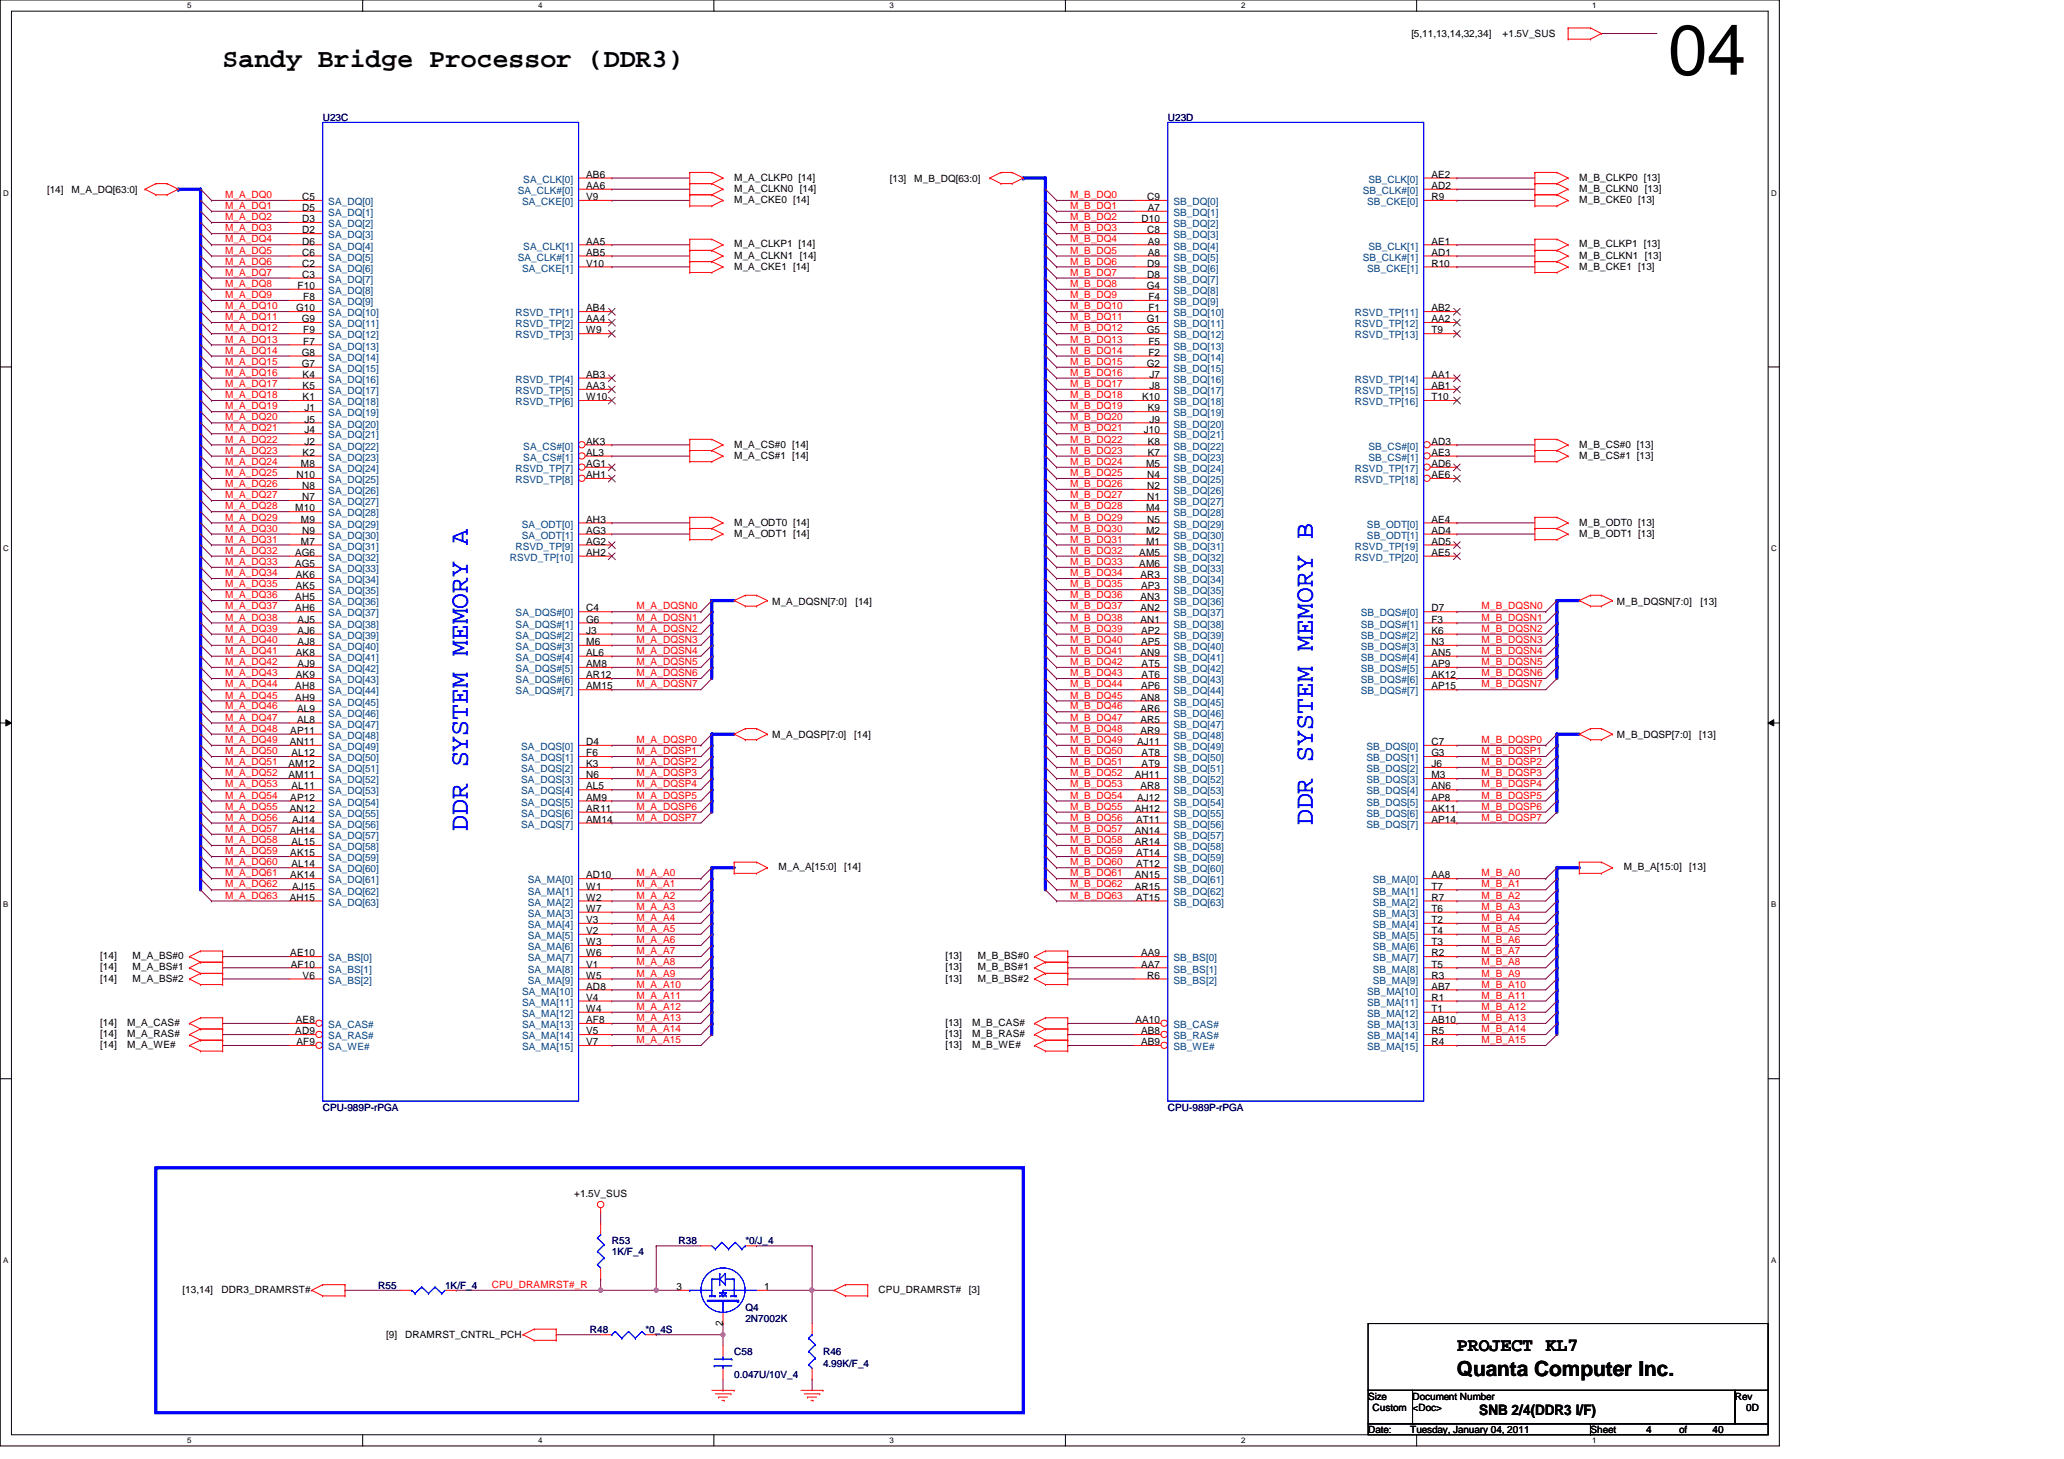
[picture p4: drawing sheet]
<svg xmlns="http://www.w3.org/2000/svg" width="297mm" height="210mm" viewBox="0 0 297 210" stroke-linecap="round" stroke-linejoin="round" font-family="sans-serif">
<defs><g id="words">
<text font-size="10.2" x="240.1" y="10.8">04</text>
<text font-size="3.8" x="32" y="9.6">Sandy Bridge Processor (DDR3)</text>
<g font-size="3.8" fill="#00f">
<text x="67.3" y="119.5" transform="rotate(-90 67.3 119.5)">DDR SYSTEM MEMORY A</text>
<text x="188.9" y="118.7" transform="rotate(-90 188.9 118.7)">DDR SYSTEM MEMORY B</text>
</g>
<text font-size="3" x="209.7" y="198">Quanta Computer Inc.</text>
<text font-size="2.7" x="209.7" y="194.3">PROJECT KL7</text>
<text font-size="2.1" x="212.9" y="203.5">SNB 2/4(DDR3 I/F)</text>
<g font-size="1.4">
<text x="203.1" y="5.4">[5,11,13,14,32,34]</text>
<text x="216.2" y="5.4">+1.5V_SUS</text>
<text x="6.8" y="27.8">[14]</text>
<text x="10.3" y="27.8">M_A_DQ[63:0]</text>
<text x="43.5" y="28.8">C5</text>
<text x="84.4" y="25.6">AB6</text>
<text x="84.4" y="27.2">AA6</text>
<text x="84.4" y="28.8">V9</text>
<text x="105.7" y="26">M_A_CLKP0 [14]</text>
<text x="105.7" y="27.6">M_A_CLKN0 [14]</text>
<text x="105.7" y="29.2">M_A_CKE0 [14]</text>
<text x="128.1" y="26.2">[13]</text>
<text x="131.6" y="26.2">M_B_DQ[63:0]</text>
<text x="165.1" y="28.8">C9</text>
<text x="206" y="25.6">AE2</text>
<text x="206" y="27.2">AD2</text>
<text x="206" y="28.8">R9</text>
<text x="227.3" y="27.6">M_B_CLKN0 [13]</text>
<text x="227.3" y="29.2">M_B_CKE0 [13]</text>
<text x="227.3" y="26">M_B_CLKP0 [13]</text>
<text x="43.5" y="30.4">D5</text>
<text x="43.5" y="32">D3</text>
<text x="43.5" y="33.6">D2</text>
<text x="43.5" y="35.2">D6</text>
<text x="84.4" y="35.2">AA5</text>
<text x="105.7" y="35.6">M_A_CLKP1 [14]</text>
<text x="164.3" y="32">D10</text>
<text x="165.1" y="33.6">C8</text>
<text x="165.2" y="30.4">A7</text>
<text x="165.2" y="35.2">A9</text>
<text x="206" y="35.2">AE1</text>
<text x="227.3" y="35.6">M_B_CLKP1 [13]</text>
<text x="42.8" y="41.6">F10</text>
<text x="43.5" y="36.8">C6</text>
<text x="43.5" y="38.4">C2</text>
<text x="43.5" y="40">C3</text>
<text x="84.4" y="36.8">AB5</text>
<text x="84.4" y="38.4">V10</text>
<text x="105.7" y="37.2">M_A_CLKN1 [14]</text>
<text x="105.7" y="38.8">M_A_CKE1 [14]</text>
<text x="165.1" y="41.6">G4</text>
<text x="165.1" y="38.4">D9</text>
<text x="165.1" y="40">D8</text>
<text x="165.2" y="36.8">A8</text>
<text x="206" y="36.8">AD1</text>
<text x="206" y="38.4">R10</text>
<text x="227.3" y="37.2">M_B_CLKN1 [13]</text>
<text x="227.3" y="38.8">M_B_CKE1 [13]</text>
<text x="42.6" y="44.8">G10</text>
<text x="43.4" y="46.4">G9</text>
<text x="43.6" y="43.2">F8</text>
<text x="43.6" y="48">F9</text>
<text x="84.4" y="44.8">AB4</text>
<text x="84.4" y="46.4">AA4</text>
<text x="84.4" y="48">W9</text>
<text x="165.1" y="46.4">G1</text>
<text x="165.1" y="48">G5</text>
<text x="165.3" y="43.2">F4</text>
<text x="165.3" y="44.8">F1</text>
<text x="206" y="44.8">AB2</text>
<text x="206" y="46.4">AA2</text>
<text x="206" y="48">T9</text>
<text x="43.4" y="51.2">G8</text>
<text x="43.4" y="52.8">G7</text>
<text x="43.6" y="49.6">F7</text>
<text x="165.1" y="52.8">G2</text>
<text x="165.3" y="49.6">F5</text>
<text x="165.3" y="51.2">F2</text>
<text x="43.6" y="54.4">K4</text>
<text x="43.6" y="56">K5</text>
<text x="43.6" y="57.6">K1</text>
<text x="43.8" y="59.2">J1</text>
<text x="84.4" y="54.4">AB3</text>
<text x="84.4" y="56">AA3</text>
<text x="84.4" y="57.6">W10</text>
<text x="164.4" y="57.6">K10</text>
<text x="165.2" y="59.2">K9</text>
<text x="165.4" y="54.4">J7</text>
<text x="165.4" y="56">J8</text>
<text x="206" y="54.4">AA1</text>
<text x="206" y="56">AB1</text>
<text x="206" y="57.6">T10</text>
<text x="43.6" y="65.6">K2</text>
<text x="43.8" y="60.8">J5</text>
<text x="43.8" y="62.4">J4</text>
<text x="43.8" y="64">J2</text>
<text x="84.4" y="64">AK3</text>
<text x="84.4" y="65.6">AL3</text>
<text x="105.7" y="64.4">M_A_CS#0 [14]</text>
<text x="105.7" y="66">M_A_CS#1 [14]</text>
<text x="164.6" y="62.4">J10</text>
<text x="165.2" y="64">K8</text>
<text x="165.2" y="65.6">K7</text>
<text x="165.4" y="60.8">J9</text>
<text x="206" y="64">AD3</text>
<text x="206" y="65.6">AE3</text>
<text x="227.3" y="64.4">M_B_CS#0 [13]</text>
<text x="227.3" y="66">M_B_CS#1 [13]</text>
<text x="42.7" y="68.8">N10</text>
<text x="43.3" y="67.2">M8</text>
<text x="43.5" y="70.4">N8</text>
<text x="43.5" y="72">N7</text>
<text x="84.4" y="67.2">AG1</text>
<text x="84.4" y="68.8">AH1</text>
<text x="164.9" y="67.2">M5</text>
<text x="165.1" y="68.8">N4</text>
<text x="165.1" y="70.4">N2</text>
<text x="165.1" y="72">N1</text>
<text x="206" y="67.2">AD6</text>
<text x="206" y="68.8">AE6</text>
<text x="42.5" y="73.6">M10</text>
<text x="43.3" y="75.2">M9</text>
<text x="43.5" y="76.8">N9</text>
<text x="84.4" y="75.2">AH3</text>
<text x="84.4" y="76.8">AG3</text>
<text x="105.7" y="75.6">M_A_ODT0 [14]</text>
<text x="105.7" y="77.2">M_A_ODT1 [14]</text>
<text x="164.9" y="73.6">M4</text>
<text x="164.9" y="76.8">M2</text>
<text x="165.1" y="75.2">N5</text>
<text x="206" y="75.2">AE4</text>
<text x="206" y="76.8">AD4</text>
<text x="227.3" y="77.2">M_B_ODT1 [13]</text>
<text x="227.3" y="75.6">M_B_ODT0 [13]</text>
<text x="42.5" y="80">AG6</text>
<text x="42.5" y="81.6">AG5</text>
<text x="42.6" y="83.2">AK6</text>
<text x="43.3" y="78.4">M7</text>
<text x="84.4" y="78.4">AG2</text>
<text x="84.4" y="80">AH2</text>
<text x="164" y="80">AM5</text>
<text x="164" y="81.6">AM6</text>
<text x="164.1" y="83.2">AR3</text>
<text x="164.9" y="78.4">M1</text>
<text x="206" y="78.4">AD5</text>
<text x="206" y="80">AE5</text>
<text x="42.5" y="86.4">AH5</text>
<text x="42.5" y="88">AH6</text>
<text x="42.6" y="84.8">AK5</text>
<text x="42.8" y="89.6">AJ5</text>
<text x="84.4" y="88">C4</text>
<text x="84.4" y="89.6">G6</text>
<text x="111.1" y="87">M_A_DQSN[7:0]</text>
<text x="123.1" y="87">[14]</text>
<text x="164.1" y="86.4">AN3</text>
<text x="164.1" y="88">AN2</text>
<text x="164.1" y="89.6">AN1</text>
<text x="164.2" y="84.8">AP3</text>
<text x="206" y="88">D7</text>
<text x="206" y="89.6">F3</text>
<text x="232.7" y="87">M_B_DQSN[7:0]</text>
<text x="244.7" y="87">[13]</text>
<text x="42.6" y="94.4">AK8</text>
<text x="42.8" y="91.2">AJ6</text>
<text x="42.8" y="92.8">AJ8</text>
<text x="42.8" y="96">AJ9</text>
<text x="84.4" y="91.2">J3</text>
<text x="84.4" y="92.8">M6</text>
<text x="84.4" y="94.4">AL6</text>
<text x="84.4" y="96">AM8</text>
<text x="164.1" y="94.4">AN9</text>
<text x="164.2" y="91.2">AP2</text>
<text x="164.2" y="92.8">AP5</text>
<text x="164.3" y="96">AT5</text>
<text x="206" y="94.4">AN5</text>
<text x="206" y="96">AP9</text>
<text x="206" y="91.2">K6</text>
<text x="206" y="92.8">N3</text>
<text x="42.5" y="99.2">AH8</text>
<text x="42.5" y="100.8">AH9</text>
<text x="42.6" y="97.6">AK9</text>
<text x="84.4" y="97.6">AR12</text>
<text x="84.4" y="99.2">AM15</text>
<text x="164.1" y="100.8">AN8</text>
<text x="164.2" y="99.2">AP6</text>
<text x="164.3" y="97.6">AT6</text>
<text x="206" y="97.6">AK12</text>
<text x="206" y="99.2">AP15</text>
<text x="41.7" y="107.2">AN11</text>
<text x="41.8" y="105.6">AP11</text>
<text x="42.8" y="102.4">AL9</text>
<text x="42.8" y="104">AL8</text>
<text x="84.4" y="107.2">D4</text>
<text x="111.1" y="106.2">M_A_DQSP[7:0]</text>
<text x="122.9" y="106.2">[14]</text>
<text x="163.7" y="107.2">AJ11</text>
<text x="164.1" y="102.4">AR6</text>
<text x="164.1" y="104">AR5</text>
<text x="164.1" y="105.6">AR9</text>
<text x="206" y="107.2">C7</text>
<text x="232.7" y="106.2">M_B_DQSP[7:0]</text>
<text x="244.6" y="106.2">[13]</text>
<text x="41.5" y="110.4">AM12</text>
<text x="41.5" y="112">AM11</text>
<text x="41.9" y="108.8">AL12</text>
<text x="41.9" y="113.6">AL11</text>
<text x="84.4" y="108.8">F6</text>
<text x="84.4" y="110.4">K3</text>
<text x="84.4" y="112">N6</text>
<text x="84.4" y="113.6">AL5</text>
<text x="163.3" y="112">AH11</text>
<text x="164.1" y="113.6">AR8</text>
<text x="164.3" y="108.8">AT8</text>
<text x="164.3" y="110.4">AT9</text>
<text x="206" y="113.6">AN6</text>
<text x="206" y="108.8">G3</text>
<text x="206" y="110.4">J6</text>
<text x="206" y="112">M3</text>
<text x="41.7" y="116.8">AN12</text>
<text x="41.7" y="120">AH14</text>
<text x="41.8" y="115.2">AP12</text>
<text x="42" y="118.4">AJ14</text>
<text x="84.4" y="115.2">AM9</text>
<text x="84.4" y="116.8">AR11</text>
<text x="84.4" y="118.4">AM14</text>
<text x="163.3" y="116.8">AH12</text>
<text x="163.3" y="120">AN14</text>
<text x="163.5" y="118.4">AT11</text>
<text x="163.7" y="115.2">AJ12</text>
<text x="206" y="115.2">AP8</text>
<text x="206" y="116.8">AK11</text>
<text x="206" y="118.4">AP14</text>
<text x="41.8" y="123.2">AK15</text>
<text x="41.9" y="121.6">AL15</text>
<text x="41.9" y="124.8">AL14</text>
<text x="112.1" y="125.2">M_A_A[15:0]</text>
<text x="121.5" y="125.2">[14]</text>
<text x="163.3" y="121.6">AR14</text>
<text x="163.5" y="123.2">AT14</text>
<text x="163.5" y="124.8">AT12</text>
<text x="233.7" y="125.2">M_B_A[15:0]</text>
<text x="243.1" y="125.2">[13]</text>
<text x="41.7" y="129.6">AH15</text>
<text x="41.8" y="126.4">AK14</text>
<text x="42" y="128">AJ15</text>
<text x="84.4" y="126.4">AD10</text>
<text x="84.4" y="128">W1</text>
<text x="84.4" y="129.6">W2</text>
<text x="84.4" y="131.2">W7</text>
<text x="163.3" y="126.4">AN15</text>
<text x="163.3" y="128">AR15</text>
<text x="163.5" y="129.6">AT15</text>
<text x="206" y="126.4">AA8</text>
<text x="206" y="128">T7</text>
<text x="206" y="129.6">R7</text>
<text x="206" y="131.2">T6</text>
<text x="41.8" y="137.6">AE10</text>
<text x="84.4" y="132.8">V3</text>
<text x="84.4" y="134.4">V2</text>
<text x="84.4" y="136">W3</text>
<text x="84.4" y="137.6">W6</text>
<text x="164.2" y="137.6">AA9</text>
<text x="206" y="132.8">T2</text>
<text x="206" y="134.4">T4</text>
<text x="206" y="136">T3</text>
<text x="206" y="137.6">R2</text>
<text x="14.4" y="138">[14]</text>
<text x="14.4" y="139.6">[14]</text>
<text x="14.4" y="141.2">[14]</text>
<text x="19.1" y="138">M_A_BS#0</text>
<text x="19.1" y="139.6">M_A_BS#1</text>
<text x="19.1" y="141.2">M_A_BS#2</text>
<text x="41.9" y="139.2">AF10</text>
<text x="43.6" y="140.8">V6</text>
<text x="84.4" y="139.2">V1</text>
<text x="84.4" y="140.8">W5</text>
<text x="84.4" y="142.4">AD8</text>
<text x="84.4" y="144">V4</text>
<text x="136.1" y="139.6">[13]</text>
<text x="136.1" y="141.2">[13]</text>
<text x="136.1" y="138">[13]</text>
<text x="140.7" y="139.6">M_B_BS#1</text>
<text x="140.7" y="141.2">M_B_BS#2</text>
<text x="140.7" y="138">M_B_BS#0</text>
<text x="164.2" y="139.2">AA7</text>
<text x="165.1" y="140.8">R6</text>
<text x="206" y="139.2">T5</text>
<text x="206" y="140.8">R3</text>
<text x="206" y="142.4">AB7</text>
<text x="206" y="144">R1</text>
<text x="14.4" y="149.2">[14]</text>
<text x="14.4" y="147.6">[14]</text>
<text x="18.3" y="149.2">M_A_RAS#</text>
<text x="18.3" y="147.6">M_A_CAS#</text>
<text x="42.5" y="148.8">AD9</text>
<text x="42.6" y="147.2">AE8</text>
<text x="84.4" y="145.6">W4</text>
<text x="84.4" y="147.2">AF8</text>
<text x="84.4" y="148.8">V5</text>
<text x="136.1" y="149.2">[13]</text>
<text x="136.1" y="147.6">[13]</text>
<text x="139.9" y="149.2">M_B_RAS#</text>
<text x="139.9" y="147.6">M_B_CAS#</text>
<text x="163.4" y="147.2">AA10</text>
<text x="164.2" y="148.8">AB8</text>
<text x="206" y="145.6">T1</text>
<text x="206" y="147.2">AB10</text>
<text x="206" y="148.8">R5</text>
<text x="14.4" y="150.8">[14]</text>
<text x="18.3" y="150.8">M_A_WE#</text>
<text x="42.7" y="150.4">AF9</text>
<text x="84.4" y="150.4">V7</text>
<text x="136.1" y="150.8">[13]</text>
<text x="139.9" y="150.8">M_B_WE#</text>
<text x="164.2" y="150.4">AB9</text>
<text x="206" y="150.4">R4</text>
<text x="82.6" y="172.3">+1.5V_SUS</text>
<text x="97.4" y="185.6">3</text>
<text x="110" y="185.6">1</text>
<text x="26.3" y="186">[13,14]</text>
<text x="31.9" y="186">DDR3_DRAMRST#</text>
<text x="104" y="190.8" transform="rotate(-90 104 190.8)">2</text>
<text x="126.4" y="186">CPU_DRAMRST#</text>
<text x="139.4" y="186">[3]</text>
<text x="55.6" y="192.4">[9]</text>
<text x="58.3" y="192.4">DRAMRST_CNTRL_PCH</text>
<text x="196.9" y="201.4">Size</text>
<text x="197.5" y="203">Custom</text>
<text x="203.3" y="201.4">Document Number</text>
<text x="203.3" y="203">&lt;Doc&gt;</text>
<text x="249.7" y="201.4">Rev</text>
<text x="251.3" y="203">0D</text>
<text x="196.9" y="206.2">Date:</text>
<text x="202.9" y="206.2">Tuesday, January 04, 2011</text>
<text x="228.9" y="206.2">Sheet</text>
<text x="236.9" y="206.2">4</text>
<text x="241.7" y="206.2">of</text>
<text x="246.5" y="206.2">40</text>
</g>
<g font-size="1.4" fill="#000080">
<text x="46.4" y="17.4">U23C</text>
<text x="168.1" y="17.4">U23D</text>
<text x="46.4" y="159.8">CPU-989P-rPGA</text>
<text x="168.1" y="159.8">CPU-989P-rPGA</text>
<text x="88.1" y="179">R53</text>
<text x="97.7" y="179">R38</text>
<text x="107.3" y="179">*0/J_4</text>
<text x="54.4" y="185.4">R55</text>
<text x="64" y="185.4">1K/F_4</text>
<text x="88.1" y="180.6">1K/F_4</text>
<text x="84.9" y="191.8">R48</text>
<text x="92.9" y="191.8">*0_4S</text>
<text x="107.3" y="188.6">Q4</text>
<text x="107.3" y="190.2">2N7002K</text>
<text x="105.7" y="195">C58</text>
<text x="118.4" y="195">R46</text>
<text x="118.4" y="196.6">4.99K/F_4</text>
<text x="105.7" y="198.2">0.047U/10V_4</text>
</g>
<g font-size="1.4" fill="#f00">
<text x="32.4" y="28.5">M_A_DQ0</text>
<text x="154" y="28.5">M_B_DQ0</text>
<text x="32.4" y="30.1">M_A_DQ1</text>
<text x="32.4" y="31.7">M_A_DQ2</text>
<text x="32.4" y="33.3">M_A_DQ3</text>
<text x="32.4" y="34.9">M_A_DQ4</text>
<text x="154" y="31.7">M_B_DQ2</text>
<text x="154" y="33.3">M_B_DQ3</text>
<text x="154" y="34.9">M_B_DQ4</text>
<text x="154" y="30.1">M_B_DQ1</text>
<text x="32.4" y="36.5">M_A_DQ5</text>
<text x="32.4" y="38.1">M_A_DQ6</text>
<text x="32.4" y="39.7">M_A_DQ7</text>
<text x="32.4" y="41.3">M_A_DQ8</text>
<text x="154" y="38.1">M_B_DQ6</text>
<text x="154" y="39.7">M_B_DQ7</text>
<text x="154" y="36.5">M_B_DQ5</text>
<text x="154" y="41.3">M_B_DQ8</text>
<text x="32.4" y="44.5">M_A_DQ10</text>
<text x="32.4" y="46.1">M_A_DQ11</text>
<text x="32.4" y="47.7">M_A_DQ12</text>
<text x="32.4" y="42.9">M_A_DQ9</text>
<text x="154" y="44.5">M_B_DQ10</text>
<text x="154" y="46.1">M_B_DQ11</text>
<text x="154" y="47.7">M_B_DQ12</text>
<text x="154" y="42.9">M_B_DQ9</text>
<text x="32.4" y="49.3">M_A_DQ13</text>
<text x="32.4" y="50.9">M_A_DQ14</text>
<text x="32.4" y="52.5">M_A_DQ15</text>
<text x="154" y="49.3">M_B_DQ13</text>
<text x="154" y="52.5">M_B_DQ15</text>
<text x="154" y="50.9">M_B_DQ14</text>
<text x="32.4" y="57.3">M_A_DQ18</text>
<text x="32.4" y="58.9">M_A_DQ19</text>
<text x="32.4" y="54.1">M_A_DQ16</text>
<text x="32.4" y="55.7">M_A_DQ17</text>
<text x="154" y="57.3">M_B_DQ18</text>
<text x="154" y="58.9">M_B_DQ19</text>
<text x="154" y="54.1">M_B_DQ16</text>
<text x="154" y="55.7">M_B_DQ17</text>
<text x="32.4" y="62.1">M_A_DQ21</text>
<text x="32.4" y="60.5">M_A_DQ20</text>
<text x="32.4" y="63.7">M_A_DQ22</text>
<text x="32.4" y="65.3">M_A_DQ23</text>
<text x="154" y="62.1">M_B_DQ21</text>
<text x="154" y="60.5">M_B_DQ20</text>
<text x="154" y="65.3">M_B_DQ23</text>
<text x="154" y="63.7">M_B_DQ22</text>
<text x="32.4" y="66.9">M_A_DQ24</text>
<text x="32.4" y="71.7">M_A_DQ27</text>
<text x="32.4" y="70.1">M_A_DQ26</text>
<text x="32.4" y="68.5">M_A_DQ25</text>
<text x="154" y="68.5">M_B_DQ25</text>
<text x="154" y="66.9">M_B_DQ24</text>
<text x="154" y="71.7">M_B_DQ27</text>
<text x="154" y="70.1">M_B_DQ26</text>
<text x="32.4" y="76.5">M_A_DQ30</text>
<text x="32.4" y="73.3">M_A_DQ28</text>
<text x="32.4" y="74.9">M_A_DQ29</text>
<text x="154" y="76.5">M_B_DQ30</text>
<text x="154" y="73.3">M_B_DQ28</text>
<text x="154" y="74.9">M_B_DQ29</text>
<text x="32.4" y="78.1">M_A_DQ31</text>
<text x="32.4" y="82.9">M_A_DQ34</text>
<text x="32.4" y="79.7">M_A_DQ32</text>
<text x="32.4" y="81.3">M_A_DQ33</text>
<text x="154" y="82.9">M_B_DQ34</text>
<text x="154" y="79.7">M_B_DQ32</text>
<text x="154" y="81.3">M_B_DQ33</text>
<text x="154" y="78.1">M_B_DQ31</text>
<text x="32.4" y="84.5">M_A_DQ35</text>
<text x="32.4" y="87.7">M_A_DQ37</text>
<text x="32.4" y="86.1">M_A_DQ36</text>
<text x="32.4" y="89.3">M_A_DQ38</text>
<text x="91.6" y="89.3">M_A_DQSN1</text>
<text x="91.6" y="87.7">M_A_DQSN0</text>
<text x="154" y="84.5">M_B_DQ35</text>
<text x="154" y="87.7">M_B_DQ37</text>
<text x="154" y="86.1">M_B_DQ36</text>
<text x="154" y="89.3">M_B_DQ38</text>
<text x="213.2" y="89.3">M_B_DQSN1</text>
<text x="213.2" y="87.7">M_B_DQSN0</text>
<text x="32.4" y="90.9">M_A_DQ39</text>
<text x="32.4" y="92.5">M_A_DQ40</text>
<text x="32.4" y="95.7">M_A_DQ42</text>
<text x="32.4" y="94.1">M_A_DQ41</text>
<text x="91.6" y="92.5">M_A_DQSN3</text>
<text x="91.6" y="90.9">M_A_DQSN2</text>
<text x="91.6" y="95.7">M_A_DQSN5</text>
<text x="91.6" y="94.1">M_A_DQSN4</text>
<text x="154" y="90.9">M_B_DQ39</text>
<text x="154" y="94.1">M_B_DQ41</text>
<text x="154" y="92.5">M_B_DQ40</text>
<text x="154" y="95.7">M_B_DQ42</text>
<text x="213.2" y="92.5">M_B_DQSN3</text>
<text x="213.2" y="90.9">M_B_DQSN2</text>
<text x="213.2" y="95.7">M_B_DQSN5</text>
<text x="213.2" y="94.1">M_B_DQSN4</text>
<text x="32.4" y="98.9">M_A_DQ44</text>
<text x="32.4" y="100.5">M_A_DQ45</text>
<text x="32.4" y="97.3">M_A_DQ43</text>
<text x="91.6" y="97.3">M_A_DQSN6</text>
<text x="91.6" y="98.9">M_A_DQSN7</text>
<text x="154" y="98.9">M_B_DQ44</text>
<text x="154" y="100.5">M_B_DQ45</text>
<text x="154" y="97.3">M_B_DQ43</text>
<text x="213.2" y="97.3">M_B_DQSN6</text>
<text x="213.2" y="98.9">M_B_DQSN7</text>
<text x="32.4" y="103.7">M_A_DQ47</text>
<text x="32.4" y="102.1">M_A_DQ46</text>
<text x="32.4" y="106.9">M_A_DQ49</text>
<text x="32.4" y="105.3">M_A_DQ48</text>
<text x="91.6" y="106.9">M_A_DQSP0</text>
<text x="154" y="102.1">M_B_DQ46</text>
<text x="154" y="103.7">M_B_DQ47</text>
<text x="154" y="105.3">M_B_DQ48</text>
<text x="154" y="106.9">M_B_DQ49</text>
<text x="213.2" y="106.9">M_B_DQSP0</text>
<text x="32.4" y="111.7">M_A_DQ52</text>
<text x="32.4" y="113.3">M_A_DQ53</text>
<text x="32.4" y="110.1">M_A_DQ51</text>
<text x="32.4" y="108.5">M_A_DQ50</text>
<text x="91.6" y="108.5">M_A_DQSP1</text>
<text x="91.6" y="110.1">M_A_DQSP2</text>
<text x="91.6" y="111.7">M_A_DQSP3</text>
<text x="91.6" y="113.3">M_A_DQSP4</text>
<text x="154" y="113.3">M_B_DQ53</text>
<text x="154" y="110.1">M_B_DQ51</text>
<text x="154" y="108.5">M_B_DQ50</text>
<text x="154" y="111.7">M_B_DQ52</text>
<text x="213.2" y="108.5">M_B_DQSP1</text>
<text x="213.2" y="111.7">M_B_DQSP3</text>
<text x="213.2" y="110.1">M_B_DQSP2</text>
<text x="213.2" y="113.3">M_B_DQSP4</text>
<text x="32.4" y="114.9">M_A_DQ54</text>
<text x="32.4" y="118.1">M_A_DQ56</text>
<text x="32.4" y="116.5">M_A_DQ55</text>
<text x="32.4" y="119.7">M_A_DQ57</text>
<text x="91.6" y="116.5">M_A_DQSP6</text>
<text x="91.6" y="114.9">M_A_DQSP5</text>
<text x="91.6" y="118.1">M_A_DQSP7</text>
<text x="154" y="118.1">M_B_DQ56</text>
<text x="154" y="119.7">M_B_DQ57</text>
<text x="154" y="114.9">M_B_DQ54</text>
<text x="154" y="116.5">M_B_DQ55</text>
<text x="213.2" y="114.9">M_B_DQSP5</text>
<text x="213.2" y="116.5">M_B_DQSP6</text>
<text x="213.2" y="118.1">M_B_DQSP7</text>
<text x="32.4" y="121.3">M_A_DQ58</text>
<text x="32.4" y="122.9">M_A_DQ59</text>
<text x="32.4" y="124.5">M_A_DQ60</text>
<text x="154" y="121.3">M_B_DQ58</text>
<text x="154" y="122.9">M_B_DQ59</text>
<text x="154" y="124.5">M_B_DQ60</text>
<text x="32.4" y="126.1">M_A_DQ61</text>
<text x="32.4" y="127.7">M_A_DQ62</text>
<text x="32.4" y="129.3">M_A_DQ63</text>
<text x="91.6" y="126.1">M_A_A0</text>
<text x="91.6" y="127.7">M_A_A1</text>
<text x="91.6" y="129.3">M_A_A2</text>
<text x="91.6" y="130.9">M_A_A3</text>
<text x="154" y="129.3">M_B_DQ63</text>
<text x="154" y="127.7">M_B_DQ62</text>
<text x="154" y="126.1">M_B_DQ61</text>
<text x="213.2" y="127.7">M_B_A1</text>
<text x="213.2" y="129.3">M_B_A2</text>
<text x="213.2" y="130.9">M_B_A3</text>
<text x="213.2" y="126.1">M_B_A0</text>
<text x="91.6" y="134.1">M_A_A5</text>
<text x="91.6" y="135.7">M_A_A6</text>
<text x="91.6" y="137.3">M_A_A7</text>
<text x="91.6" y="132.5">M_A_A4</text>
<text x="213.2" y="134.1">M_B_A5</text>
<text x="213.2" y="135.7">M_B_A6</text>
<text x="213.2" y="137.3">M_B_A7</text>
<text x="213.2" y="132.5">M_B_A4</text>
<text x="91.6" y="140.5">M_A_A9</text>
<text x="91.6" y="142.1">M_A_A10</text>
<text x="91.6" y="143.7">M_A_A11</text>
<text x="91.6" y="138.9">M_A_A8</text>
<text x="213.2" y="140.5">M_B_A9</text>
<text x="213.2" y="142.1">M_B_A10</text>
<text x="213.2" y="143.7">M_B_A11</text>
<text x="213.2" y="138.9">M_B_A8</text>
<text x="91.6" y="145.3">M_A_A12</text>
<text x="91.6" y="148.5">M_A_A14</text>
<text x="91.6" y="146.9">M_A_A13</text>
<text x="213.2" y="145.3">M_B_A12</text>
<text x="213.2" y="148.5">M_B_A14</text>
<text x="213.2" y="146.9">M_B_A13</text>
<text x="91.6" y="150.1">M_A_A15</text>
<text x="213.2" y="150.1">M_B_A15</text>
<text x="70.8" y="185.3">CPU_DRAMRST#_R</text>
</g>
<g font-size="1.4" fill="#004080">
<text x="47.2" y="29.5">SA_DQ[0]</text>
<text x="74.5" y="27.9">SA_CLK#[0]</text>
<text x="75.1" y="29.5">SA_CKE[0]</text>
<text x="75.3" y="26.3">SA_CLK[0]</text>
<text x="168.9" y="29.5">SB_DQ[0]</text>
<text x="196.1" y="27.9">SB_CLK#[0]</text>
<text x="196.8" y="29.5">SB_CKE[0]</text>
<text x="196.9" y="26.3">SB_CLK[0]</text>
<text x="47.2" y="31.1">SA_DQ[1]</text>
<text x="47.2" y="32.7">SA_DQ[2]</text>
<text x="47.2" y="34.3">SA_DQ[3]</text>
<text x="47.2" y="35.9">SA_DQ[4]</text>
<text x="75.3" y="35.9">SA_CLK[1]</text>
<text x="168.9" y="31.1">SB_DQ[1]</text>
<text x="168.9" y="32.7">SB_DQ[2]</text>
<text x="168.9" y="34.3">SB_DQ[3]</text>
<text x="168.9" y="35.9">SB_DQ[4]</text>
<text x="196.9" y="35.9">SB_CLK[1]</text>
<text x="47.2" y="37.5">SA_DQ[5]</text>
<text x="47.2" y="39.1">SA_DQ[6]</text>
<text x="47.2" y="40.7">SA_DQ[7]</text>
<text x="74.5" y="37.5">SA_CLK#[1]</text>
<text x="75.1" y="39.1">SA_CKE[1]</text>
<text x="168.9" y="37.5">SB_DQ[5]</text>
<text x="168.9" y="39.1">SB_DQ[6]</text>
<text x="168.9" y="40.7">SB_DQ[7]</text>
<text x="196.1" y="37.5">SB_CLK#[1]</text>
<text x="196.8" y="39.1">SB_CKE[1]</text>
<text x="47.2" y="42.3">SA_DQ[8]</text>
<text x="47.2" y="43.9">SA_DQ[9]</text>
<text x="47.2" y="45.5">SA_DQ[10]</text>
<text x="47.2" y="47.1">SA_DQ[11]</text>
<text x="74.2" y="45.5">RSVD_TP[1]</text>
<text x="74.2" y="47.1">RSVD_TP[2]</text>
<text x="168.9" y="42.3">SB_DQ[8]</text>
<text x="168.9" y="43.9">SB_DQ[9]</text>
<text x="168.9" y="45.5">SB_DQ[10]</text>
<text x="168.9" y="47.1">SB_DQ[11]</text>
<text x="195" y="45.5">RSVD_TP[11]</text>
<text x="195" y="47.1">RSVD_TP[12]</text>
<text x="47.2" y="48.7">SA_DQ[12]</text>
<text x="47.2" y="50.3">SA_DQ[13]</text>
<text x="47.2" y="51.9">SA_DQ[14]</text>
<text x="47.2" y="53.5">SA_DQ[15]</text>
<text x="74.2" y="48.7">RSVD_TP[3]</text>
<text x="168.9" y="48.7">SB_DQ[12]</text>
<text x="168.9" y="50.3">SB_DQ[13]</text>
<text x="168.9" y="51.9">SB_DQ[14]</text>
<text x="168.9" y="53.5">SB_DQ[15]</text>
<text x="195" y="48.7">RSVD_TP[13]</text>
<text x="47.2" y="55.1">SA_DQ[16]</text>
<text x="47.2" y="56.7">SA_DQ[17]</text>
<text x="47.2" y="58.3">SA_DQ[18]</text>
<text x="47.2" y="59.9">SA_DQ[19]</text>
<text x="74.2" y="55.1">RSVD_TP[4]</text>
<text x="74.2" y="56.7">RSVD_TP[5]</text>
<text x="74.2" y="58.3">RSVD_TP[6]</text>
<text x="168.9" y="55.1">SB_DQ[16]</text>
<text x="168.9" y="56.7">SB_DQ[17]</text>
<text x="168.9" y="58.3">SB_DQ[18]</text>
<text x="168.9" y="59.9">SB_DQ[19]</text>
<text x="195" y="55.1">RSVD_TP[14]</text>
<text x="195" y="56.7">RSVD_TP[15]</text>
<text x="195" y="58.3">RSVD_TP[16]</text>
<text x="47.2" y="61.5">SA_DQ[20]</text>
<text x="47.2" y="63.1">SA_DQ[21]</text>
<text x="47.2" y="64.7">SA_DQ[22]</text>
<text x="75.3" y="64.7">SA_CS#[0]</text>
<text x="168.9" y="61.5">SB_DQ[20]</text>
<text x="168.9" y="63.1">SB_DQ[21]</text>
<text x="168.9" y="64.7">SB_DQ[22]</text>
<text x="196.9" y="64.7">SB_CS#[0]</text>
<text x="47.2" y="66.3">SA_DQ[23]</text>
<text x="47.2" y="67.9">SA_DQ[24]</text>
<text x="47.2" y="69.5">SA_DQ[25]</text>
<text x="47.2" y="71.1">SA_DQ[26]</text>
<text x="74.2" y="67.9">RSVD_TP[7]</text>
<text x="74.2" y="69.5">RSVD_TP[8]</text>
<text x="75.3" y="66.3">SA_CS#[1]</text>
<text x="168.9" y="66.3">SB_DQ[23]</text>
<text x="168.9" y="67.9">SB_DQ[24]</text>
<text x="168.9" y="69.5">SB_DQ[25]</text>
<text x="168.9" y="71.1">SB_DQ[26]</text>
<text x="195" y="67.9">RSVD_TP[17]</text>
<text x="195" y="69.5">RSVD_TP[18]</text>
<text x="196.9" y="66.3">SB_CS#[1]</text>
<text x="47.2" y="72.7">SA_DQ[27]</text>
<text x="47.2" y="74.3">SA_DQ[28]</text>
<text x="47.2" y="75.9">SA_DQ[29]</text>
<text x="47.2" y="77.5">SA_DQ[30]</text>
<text x="75.1" y="75.9">SA_ODT[0]</text>
<text x="75.1" y="77.5">SA_ODT[1]</text>
<text x="168.9" y="72.7">SB_DQ[27]</text>
<text x="168.9" y="74.3">SB_DQ[28]</text>
<text x="168.9" y="75.9">SB_DQ[29]</text>
<text x="168.9" y="77.5">SB_DQ[30]</text>
<text x="196.7" y="75.9">SB_ODT[0]</text>
<text x="196.7" y="77.5">SB_ODT[1]</text>
<text x="47.2" y="79.1">SA_DQ[31]</text>
<text x="47.2" y="80.7">SA_DQ[32]</text>
<text x="47.2" y="82.3">SA_DQ[33]</text>
<text x="47.2" y="83.9">SA_DQ[34]</text>
<text x="73.4" y="80.7">RSVD_TP[10]</text>
<text x="74.2" y="79.1">RSVD_TP[9]</text>
<text x="168.9" y="79.1">SB_DQ[31]</text>
<text x="168.9" y="80.7">SB_DQ[32]</text>
<text x="168.9" y="82.3">SB_DQ[33]</text>
<text x="168.9" y="83.9">SB_DQ[34]</text>
<text x="195" y="79.1">RSVD_TP[19]</text>
<text x="195" y="80.7">RSVD_TP[20]</text>
<text x="47.2" y="85.5">SA_DQ[35]</text>
<text x="47.2" y="87.1">SA_DQ[36]</text>
<text x="47.2" y="88.7">SA_DQ[37]</text>
<text x="74.2" y="88.7">SA_DQS#[0]</text>
<text x="168.9" y="85.5">SB_DQ[35]</text>
<text x="168.9" y="87.1">SB_DQ[36]</text>
<text x="168.9" y="88.7">SB_DQ[37]</text>
<text x="195.8" y="88.7">SB_DQS#[0]</text>
<text x="47.2" y="90.3">SA_DQ[38]</text>
<text x="47.2" y="91.9">SA_DQ[39]</text>
<text x="47.2" y="93.5">SA_DQ[40]</text>
<text x="47.2" y="95.1">SA_DQ[41]</text>
<text x="74.2" y="90.3">SA_DQS#[1]</text>
<text x="74.2" y="91.9">SA_DQS#[2]</text>
<text x="74.2" y="93.5">SA_DQS#[3]</text>
<text x="74.2" y="95.1">SA_DQS#[4]</text>
<text x="168.9" y="90.3">SB_DQ[38]</text>
<text x="168.9" y="91.9">SB_DQ[39]</text>
<text x="168.9" y="93.5">SB_DQ[40]</text>
<text x="168.9" y="95.1">SB_DQ[41]</text>
<text x="195.8" y="95.1">SB_DQS#[4]</text>
<text x="195.8" y="90.3">SB_DQS#[1]</text>
<text x="195.8" y="91.9">SB_DQS#[2]</text>
<text x="195.8" y="93.5">SB_DQS#[3]</text>
<text x="47.2" y="96.7">SA_DQ[42]</text>
<text x="47.2" y="98.3">SA_DQ[43]</text>
<text x="47.2" y="99.9">SA_DQ[44]</text>
<text x="47.2" y="101.5">SA_DQ[45]</text>
<text x="74.2" y="96.7">SA_DQS#[5]</text>
<text x="74.2" y="98.3">SA_DQS#[6]</text>
<text x="74.2" y="99.9">SA_DQS#[7]</text>
<text x="168.9" y="96.7">SB_DQ[42]</text>
<text x="168.9" y="98.3">SB_DQ[43]</text>
<text x="168.9" y="99.9">SB_DQ[44]</text>
<text x="168.9" y="101.5">SB_DQ[45]</text>
<text x="195.8" y="96.7">SB_DQS#[5]</text>
<text x="195.8" y="98.3">SB_DQS#[6]</text>
<text x="195.8" y="99.9">SB_DQS#[7]</text>
<text x="47.2" y="103.1">SA_DQ[46]</text>
<text x="47.2" y="104.7">SA_DQ[47]</text>
<text x="47.2" y="106.3">SA_DQ[48]</text>
<text x="47.2" y="107.9">SA_DQ[49]</text>
<text x="75" y="107.9">SA_DQS[0]</text>
<text x="168.9" y="103.1">SB_DQ[46]</text>
<text x="168.9" y="104.7">SB_DQ[47]</text>
<text x="168.9" y="106.3">SB_DQ[48]</text>
<text x="168.9" y="107.9">SB_DQ[49]</text>
<text x="196.6" y="107.9">SB_DQS[0]</text>
<text x="47.2" y="109.5">SA_DQ[50]</text>
<text x="47.2" y="111.1">SA_DQ[51]</text>
<text x="47.2" y="112.7">SA_DQ[52]</text>
<text x="75" y="109.5">SA_DQS[1]</text>
<text x="75" y="111.1">SA_DQS[2]</text>
<text x="75" y="112.7">SA_DQS[3]</text>
<text x="168.9" y="109.5">SB_DQ[50]</text>
<text x="168.9" y="111.1">SB_DQ[51]</text>
<text x="168.9" y="112.7">SB_DQ[52]</text>
<text x="196.6" y="109.5">SB_DQS[1]</text>
<text x="196.6" y="111.1">SB_DQS[2]</text>
<text x="196.6" y="112.7">SB_DQS[3]</text>
<text x="47.2" y="114.3">SA_DQ[53]</text>
<text x="47.2" y="115.9">SA_DQ[54]</text>
<text x="47.2" y="117.5">SA_DQ[55]</text>
<text x="47.2" y="119.1">SA_DQ[56]</text>
<text x="75" y="114.3">SA_DQS[4]</text>
<text x="75" y="115.9">SA_DQS[5]</text>
<text x="75" y="117.5">SA_DQS[6]</text>
<text x="75" y="119.1">SA_DQS[7]</text>
<text x="168.9" y="114.3">SB_DQ[53]</text>
<text x="168.9" y="115.9">SB_DQ[54]</text>
<text x="168.9" y="117.5">SB_DQ[55]</text>
<text x="168.9" y="119.1">SB_DQ[56]</text>
<text x="196.6" y="114.3">SB_DQS[4]</text>
<text x="196.6" y="115.9">SB_DQS[5]</text>
<text x="196.6" y="117.5">SB_DQS[6]</text>
<text x="196.6" y="119.1">SB_DQS[7]</text>
<text x="47.2" y="120.7">SA_DQ[57]</text>
<text x="47.2" y="122.3">SA_DQ[58]</text>
<text x="47.2" y="123.9">SA_DQ[59]</text>
<text x="47.2" y="125.5">SA_DQ[60]</text>
<text x="168.9" y="120.7">SB_DQ[57]</text>
<text x="168.9" y="122.3">SB_DQ[58]</text>
<text x="168.9" y="123.9">SB_DQ[59]</text>
<text x="168.9" y="125.5">SB_DQ[60]</text>
<text x="47.2" y="127.1">SA_DQ[61]</text>
<text x="47.2" y="128.7">SA_DQ[62]</text>
<text x="47.2" y="130.3">SA_DQ[63]</text>
<text x="75.9" y="127.1">SA_MA[0]</text>
<text x="75.9" y="128.7">SA_MA[1]</text>
<text x="75.9" y="130.3">SA_MA[2]</text>
<text x="75.9" y="131.9">SA_MA[3]</text>
<text x="168.9" y="127.1">SB_DQ[61]</text>
<text x="168.9" y="128.7">SB_DQ[62]</text>
<text x="168.9" y="130.3">SB_DQ[63]</text>
<text x="197.6" y="127.1">SB_MA[0]</text>
<text x="197.6" y="128.7">SB_MA[1]</text>
<text x="197.6" y="130.3">SB_MA[2]</text>
<text x="197.6" y="131.9">SB_MA[3]</text>
<text x="75.9" y="133.5">SA_MA[4]</text>
<text x="75.9" y="135.1">SA_MA[5]</text>
<text x="75.9" y="136.7">SA_MA[6]</text>
<text x="197.6" y="133.5">SB_MA[4]</text>
<text x="197.6" y="135.1">SB_MA[5]</text>
<text x="197.6" y="136.7">SB_MA[6]</text>
<text x="47.2" y="138.3">SA_BS[0]</text>
<text x="47.2" y="139.9">SA_BS[1]</text>
<text x="47.2" y="141.5">SA_BS[2]</text>
<text x="75.1" y="143.1">SA_MA[10]</text>
<text x="75.9" y="138.3">SA_MA[7]</text>
<text x="75.9" y="139.9">SA_MA[8]</text>
<text x="75.9" y="141.5">SA_MA[9]</text>
<text x="168.9" y="138.3">SB_BS[0]</text>
<text x="168.9" y="139.9">SB_BS[1]</text>
<text x="168.9" y="141.5">SB_BS[2]</text>
<text x="196.8" y="143.1">SB_MA[10]</text>
<text x="197.6" y="138.3">SB_MA[7]</text>
<text x="197.6" y="139.9">SB_MA[8]</text>
<text x="197.6" y="141.5">SB_MA[9]</text>
<text x="47.2" y="147.9">SA_CAS#</text>
<text x="47.2" y="149.5">SA_RAS#</text>
<text x="75.1" y="144.7">SA_MA[11]</text>
<text x="75.1" y="146.3">SA_MA[12]</text>
<text x="75.1" y="147.9">SA_MA[13]</text>
<text x="75.1" y="149.5">SA_MA[14]</text>
<text x="168.9" y="147.9">SB_CAS#</text>
<text x="168.9" y="149.5">SB_RAS#</text>
<text x="196.8" y="144.7">SB_MA[11]</text>
<text x="196.8" y="146.3">SB_MA[12]</text>
<text x="196.8" y="147.9">SB_MA[13]</text>
<text x="196.8" y="149.5">SB_MA[14]</text>
<text x="47.2" y="151.1">SA_WE#</text>
<text x="75.1" y="151.1">SA_MA[15]</text>
<text x="168.9" y="151.1">SB_WE#</text>
<text x="196.8" y="151.1">SB_MA[15]</text>
</g>
<g font-size="1.1">
<text x="26.9" y="1.1">5</text>
<text x="77.5" y="1.1">4</text>
<text x="128" y="1.1">3</text>
<text x="178.6" y="1.1">2</text>
<text x="229.1" y="1.1">1</text>
<text x=".5" y="28.2">D</text>
<text x="254.9" y="28.2">D</text>
<text x=".5" y="79.3">C</text>
<text x="254.9" y="79.3">C</text>
<text x=".5" y="130.6">B</text>
<text x="254.9" y="130.6">B</text>
<text x=".5" y="181.7">A</text>
<text x="254.9" y="181.7">A</text>
<text x="26.9" y="207.6">5</text>
<text x="77.5" y="207.6">4</text>
<text x="128" y="207.6">3</text>
<text x="178.6" y="207.6">2</text>
<text x="229.1" y="207.6">1</text>
</g>
</g></defs>
<path d="M0 0h256.1v208h-256.1zM1.6 1.6h252.9v204.8h-252.9z" fill="none" stroke="#000" stroke-width=".14"/>
<g fill="#fff">
<path d="M26.9 .2h.6v1.2h-.6z"/>
<path d="M26.9 206.6h.6v1.2h-.6z"/>
</g>
<path d="M52.2 0v1.6M52.2 206.4v1.6" fill="none" stroke="#000" stroke-width=".14"/>
<g fill="#fff">
<path d="M77.5 .2h.6v1.2h-.6z"/>
<path d="M77.5 206.6h.6v1.2h-.6z"/>
</g>
<path d="M102.7 0v1.6M102.7 206.4v1.6" fill="none" stroke="#000" stroke-width=".14"/>
<g fill="#fff">
<path d="M128 .2h.6v1.2h-.6z"/>
<path d="M128 206.6h.6v1.2h-.6z"/>
</g>
<path d="M153.3 0v1.6M153.3 206.4v1.6" fill="none" stroke="#000" stroke-width=".14"/>
<g fill="#fff">
<path d="M178.6 .2h.6v1.2h-.6z"/>
<path d="M178.6 206.6h.6v1.2h-.6z"/>
</g>
<path d="M203.9 0v1.6M203.9 206.4v1.6" fill="none" stroke="#000" stroke-width=".14"/>
<g fill="#fff">
<path d="M229.1 .2h.6v1.2h-.6z"/>
<path d="M229.1 206.6h.6v1.2h-.6z"/>
<path d="M.5 27.2h.7v1.2h-.7z"/>
<path d="M254.9 27.2h.7v1.2h-.7z"/>
<path d="M.5 78.4h.7v1.1h-.7z"/>
<path d="M254.9 78.4h.7v1.1h-.7z"/>
</g>
<path d="M0 52.8h1.6M254.5 52.8h1.6" fill="none" stroke="#000" stroke-width=".14"/>
<g fill="#fff">
<path d="M.5 129.6h.7v1.2h-.7z"/>
<path d="M254.9 129.6h.7v1.2h-.7z"/>
</g>
<path d="M0 104h1.6M.8 103.5l.8 .5-.8 .4zM254.5 104l.8-.5v.9zM254.5 104h1.6" fill="none" stroke="#000" stroke-width=".14"/>
<path d="M.8 103.5l.8 .5-.8 .4zM254.5 104l.8-.5v.9z" fill="#000"/>
<g fill="#fff">
<path d="M.5 180.8h.7v1.1h-.7z"/>
<path d="M254.9 180.8h.7v1.1h-.7z"/>
</g>
<path d="M0 155.2h1.6M254.5 155.2h1.6" fill="none" stroke="#000" stroke-width=".14"/>
<g fill="none" stroke="#800040" stroke-width=".14">
<path d="M30.4 28.8h.1M30.4 30.4h.1M30.4 32h.1M30.4 33.6h.1M30.4 35.2h.1M30.4 36.8h.1M30.4 38.4h.1M30.4 28.8h11.3M30.4 30.4h11.3M30.4 32h11.3M30.4 33.6h11.3M30.4 35.2h11.3"/>
<path d="M30.4 36.8h11.3M30.4 38.4h11.3M30.4 40h.1M30.4 44.8h.1M30.4 46.4h.1M30.4 49.6h.1M30.4 48h.1M30.4 51.2h.1M30.4 52.8h.1M30.4 41.6h.1M30.4 43.2h.1M30.4 57.6h.1"/>
<path d="M30.4 59.2h.1M30.4 54.4h.1M30.4 56h.1M30.4 40h11.3M30.4 44.8h11.3M30.4 46.4h11.3M30.4 49.6h11.3M30.4 48h11.3M30.4 51.2h11.3M30.4 52.8h11.3M30.4 41.6h11.3M30.4 43.2h11.3"/>
<path d="M30.4 57.6h11.3M30.4 59.2h11.3M30.4 54.4h11.3M30.4 56h11.3M30.4 62.4h.1M30.4 60.8h.1M30.4 64h.1M30.4 65.6h.1M30.4 67.2h.1M30.4 78.4h.1M30.4 76.8h.1M30.4 73.6h.1"/>
<path d="M30.4 75.2h.1M30.4 72h.1M30.4 70.4h.1M30.4 68.8h.1M30.4 62.4h11.3M30.4 60.8h11.3M30.4 64h11.3M30.4 65.6h11.3M30.4 67.2h11.3M30.4 78.4h11.3M30.4 76.8h11.3M30.4 73.6h11.3"/>
<path d="M30.4 75.2h11.3M30.4 72h11.3M30.4 70.4h11.3M30.4 68.8h11.3M30.4 83.2h.1M30.4 84.8h.1M30.4 88h.1M30.4 86.4h.1M30.4 89.6h.1M30.4 91.2h.1M30.4 92.8h.1M30.4 99.2h.1"/>
<path d="M30.4 97.6h.1M30.4 96h.1M30.4 94.4h.1M30.4 80h.1M30.4 81.6h.1M30.4 83.2h11.3M30.4 84.8h11.3M30.4 88h11.3M30.4 86.4h11.3M30.4 89.6h11.3M30.4 91.2h11.3M30.4 92.8h11.3"/>
<path d="M30.4 99.2h11.3M30.4 97.6h11.3M30.4 96h11.3M30.4 94.4h11.3M30.4 80h11.3M30.4 81.6h11.3M30.4 104h.1M30.4 102.4h.1M30.4 100.8h.1M30.4 115.2h.1M30.4 112h.1M30.4 113.6h.1"/>
<path d="M30.4 110.4h.1M30.4 108.8h.1M30.4 118.4h.1M30.4 116.8h.1M30.4 107.2h.1M30.4 105.6h.1M30.4 104h11.3M30.4 102.4h11.3M30.4 100.8h11.3M30.4 115.2h11.3M30.4 112h11.3M30.4 113.6h11.3"/>
<path d="M30.4 110.4h11.3M30.4 108.8h11.3M30.4 118.4h11.3M30.4 116.8h11.3M30.4 107.2h11.3M30.4 105.6h11.3M30.4 121.6h.1M30.4 123.2h.1M30.4 126.4h.1M30.4 124.8h.1M30.4 128h.1M30.4 129.6h.1"/>
<path d="M30.4 120h.1M30.4 121.6h11.3M30.4 123.2h11.3M30.4 126.4h11.3M30.4 124.8h11.3M30.4 128h11.3M30.4 129.6h11.3M30.4 120h11.3"/>
</g>
<path d="M25.7 27.2h3.2" fill="none" stroke="#00f" stroke-width=".47"/>
<circle cx="25.7" cy="27.2" r=".23" fill="#00f"/>
<path d="M102.4 124.8h3.3" fill="none" stroke="#00f" stroke-width=".47"/>
<circle cx="102.4" cy="124.8" r=".23" fill="#00f"/>
<g fill="none" stroke="#800040" stroke-width=".14">
<path d="M88 108.8h.1M88 108.8h12.9M88 126.4h.1M88 128h.1M88 129.6h.1M88 131.2h.1M88 134.4h.1M88 136h.1M88 137.6h.1M88 132.8h.1M88 139.2h.1M88 126.4h12.9"/>
<path d="M88 128h12.9M88 129.6h12.9M88 131.2h12.9M88 134.4h12.9M88 136h12.9M88 137.6h12.9M88 132.8h12.9M88 139.2h12.9M88 140.8h.1M88 142.4h.1M88 144h.1M88 145.6h.1"/>
<path d="M88 150.4h.1M88 148.8h.1M88 147.2h.1M88 140.8h12.9M88 142.4h12.9M88 144h12.9M88 145.6h12.9M88 150.4h12.9M88 148.8h12.9M88 147.2h12.9"/>
</g>
<path d="M102.4 105.6h3.3" fill="none" stroke="#00f" stroke-width=".47"/>
<circle cx="102.4" cy="105.6" r=".23" fill="#00f"/>
<g fill="none" stroke="#800040" stroke-width=".14">
<path d="M88 89.6h.1M88 88h.1M88 92.8h.1M88 91.2h.1M88 89.6h12.9M88 88h12.9M88 92.8h12.9M88 91.2h12.9M88 110.4h.1M88 112h.1M88 107.2h.1M88 113.6h.1"/>
<path d="M88 116.8h.1M88 115.2h.1M88 118.4h.1M88 110.4h12.9M88 112h12.9M88 107.2h12.9M88 113.6h12.9M88 116.8h12.9M88 115.2h12.9M88 118.4h12.9"/>
</g>
<path d="M102.4 86.4h3.3" fill="none" stroke="#00f" stroke-width=".47"/>
<circle cx="102.4" cy="86.4" r=".23" fill="#00f"/>
<g fill="none" stroke="#800040" stroke-width=".14">
<path d="M88 35.2h.1M88 36.8h.1M88 38.4h.1M88 35.2h11.3M88 36.8h11.3M88 38.4h11.3M152.1 32h.1M152.1 33.6h.1M152.1 32h11.2M152.1 33.6h11.2M88 64h.1M88 65.6h.1"/>
<path d="M88 75.2h.1M88 76.8h.1M88 64h11.3M88 65.6h11.3M88 75.2h11.3M88 76.8h11.3M88 96h.1M88 97.6h.1M88 94.4h.1M88 99.2h.1M88 96h12.9M88 97.6h12.9"/>
<path d="M88 94.4h12.9M88 99.2h12.9M32 139.2h.1M32 137.6h.1M32 139.2h9.7M32 137.6h9.7M153.7 137.6h.1M153.7 139.2h.1M153.7 139.2h9.6M153.7 137.6h9.6M209.7 128h.1M209.7 139.2h.1"/>
<path d="M209.7 139.2h12.8M209.7 128h12.8M32 140.8h.1M32 150.4h.1M32 147.2h.1M32 148.8h.1M32 140.8h9.7M32 150.4h9.7M32 147.2h9.7M32 148.8h9.7M153.7 140.8h.1M153.7 150.4h.1"/>
<path d="M153.7 148.8h.1M153.7 147.2h.1M153.7 140.8h9.6M153.7 150.4h9.6M153.7 147.2h9.6M153.7 148.8h9.6M209.7 140.8h.1M209.7 142.4h.1M209.7 144h.1M209.7 145.6h.1M209.7 150.4h.1M209.7 148.8h.1"/>
<path d="M209.7 147.2h.1M209.7 140.8h12.8M209.7 150.4h12.8M209.7 147.2h12.8M209.7 148.8h12.8M209.7 142.4h12.8M209.7 144h12.8M209.7 145.6h12.8"/>
</g>
<path d="M224.1 124.8h3.2" fill="none" stroke="#00f" stroke-width=".47"/>
<circle cx="224.1" cy="124.8" r=".23" fill="#00f"/>
<g fill="none" stroke="#800040" stroke-width=".14">
<path d="M152.1 38.4h.1M152.1 35.2h.1M152.1 36.8h.1M152.1 28.8h.1M152.1 38.4h11.2M152.1 35.2h11.2M152.1 36.8h11.2M152.1 28.8h11.2M152.1 40h.1M152.1 40h11.2M152.1 83.2h.1M152.1 84.8h.1"/>
<path d="M152.1 88h.1M152.1 86.4h.1M152.1 91.2h.1M152.1 89.6h.1M152.1 80h.1M152.1 94.4h.1M152.1 92.8h.1M152.1 99.2h.1M152.1 97.6h.1M152.1 96h.1M152.1 81.6h.1M152.1 83.2h11.2"/>
<path d="M152.1 84.8h11.2M152.1 88h11.2M152.1 86.4h11.2M152.1 91.2h11.2M152.1 89.6h11.2M152.1 80h11.2M152.1 94.4h11.2M152.1 92.8h11.2M152.1 99.2h11.2M152.1 97.6h11.2M152.1 96h11.2M152.1 81.6h11.2"/>
<path d="M209.7 89.6h.1M209.7 88h.1M209.7 92.8h.1M209.7 91.2h.1M209.7 88h12.8M209.7 91.2h12.8M209.7 89.6h12.8M209.7 92.8h12.8M152.1 102.4h.1M152.1 104h.1M152.1 100.8h.1M152.1 113.6h.1"/>
<path d="M152.1 110.4h.1M152.1 108.8h.1M152.1 118.4h.1M152.1 105.6h.1M152.1 115.2h.1M152.1 116.8h.1M152.1 112h.1M152.1 107.2h.1M152.1 102.4h11.2M152.1 104h11.2M152.1 100.8h11.2M152.1 113.6h11.2"/>
<path d="M152.1 110.4h11.2M152.1 108.8h11.2M152.1 118.4h11.2M152.1 105.6h11.2M152.1 115.2h11.2M152.1 116.8h11.2M152.1 112h11.2M152.1 107.2h11.2M152.1 129.6h.1M152.1 128h.1M152.1 120h.1M152.1 121.6h.1"/>
<path d="M152.1 123.2h.1M152.1 126.4h.1M152.1 124.8h.1M152.1 129.6h11.2M152.1 126.4h11.2M152.1 128h11.2M152.1 120h11.2M152.1 121.6h11.2M152.1 123.2h11.2M152.1 124.8h11.2M209.7 129.6h.1M209.7 131.2h.1"/>
<path d="M209.7 126.4h.1M209.7 134.4h.1M209.7 136h.1M209.7 137.6h.1M209.7 132.8h.1M209.7 129.6h12.8M209.7 131.2h12.8M209.7 126.4h12.8M209.7 134.4h12.8M209.7 136h12.8M209.7 137.6h12.8M209.7 132.8h12.8"/>
</g>
<path d="M224.1 86.4h3.2" fill="none" stroke="#00f" stroke-width=".47"/>
<circle cx="224.1" cy="86.4" r=".23" fill="#00f"/>
<g fill="none" stroke="#800040" stroke-width=".14">
<path d="M152.1 30.4h.1M152.1 30.4h11.2M209.7 25.6h.1M209.7 27.2h.1M209.7 28.8h.1M209.7 35.2h.1M209.7 36.8h.1M209.7 38.4h.1M209.7 25.6h11.2M209.7 27.2h11.2M209.7 28.8h11.2M209.7 35.2h11.2"/>
<path d="M209.7 36.8h11.2M209.7 38.4h11.2M152.1 44.8h.1M152.1 46.4h.1M152.1 49.6h.1M152.1 48h.1M152.1 52.8h.1M152.1 51.2h.1M152.1 41.6h.1M152.1 43.2h.1M152.1 44.8h11.2M152.1 46.4h11.2"/>
<path d="M152.1 49.6h11.2M152.1 48h11.2M152.1 52.8h11.2M152.1 51.2h11.2M152.1 41.6h11.2M152.1 43.2h11.2M209.7 64h.1M209.7 65.6h.1M209.7 75.2h.1M209.7 76.8h.1M209.7 64h11.2M209.7 65.6h11.2"/>
<path d="M209.7 75.2h11.2M209.7 76.8h11.2M209.7 96h.1M209.7 97.6h.1M209.7 94.4h.1M209.7 99.2h.1M209.7 96h12.8M209.7 97.6h12.8M209.7 94.4h12.8M209.7 99.2h12.8"/>
</g>
<path d="M147.3 25.6h3.1" fill="none" stroke="#00f" stroke-width=".47"/>
<circle cx="147.3" cy="25.6" r=".23" fill="#00f"/>
<path d="M209.7 108.8h.1M209.7 107.2h.1M209.7 112h.1M209.7 110.4h.1M209.7 108.8h12.8M209.7 107.2h12.8M209.7 112h12.8M209.7 110.4h12.8" fill="none" stroke="#800040" stroke-width=".14"/>
<path d="M224.1 105.6h3.2" fill="none" stroke="#00f" stroke-width=".47"/>
<circle cx="224.1" cy="105.6" r=".23" fill="#00f"/>
<g fill="none" stroke="#800040" stroke-width=".14">
<path d="M88 25.6h.1M88 27.2h.1M88 28.8h.1M88 25.6h11.3M88 27.2h11.3M88 28.8h11.3M152.1 57.6h.1M152.1 59.2h.1M152.1 54.4h.1M152.1 56h.1M152.1 57.6h11.2M152.1 59.2h11.2"/>
<path d="M152.1 54.4h11.2M152.1 56h11.2M152.1 62.4h.1M152.1 60.8h.1M152.1 65.6h.1M152.1 64h.1M152.1 68.8h.1M152.1 67.2h.1M152.1 76.8h.1M152.1 78.4h.1M152.1 73.6h.1M152.1 75.2h.1"/>
<path d="M152.1 72h.1M152.1 70.4h.1M152.1 62.4h11.2M152.1 60.8h11.2M152.1 65.6h11.2M152.1 64h11.2M152.1 68.8h11.2M152.1 67.2h11.2M152.1 76.8h11.2M152.1 78.4h11.2M152.1 73.6h11.2M152.1 75.2h11.2"/>
<path d="M152.1 72h11.2M152.1 70.4h11.2M209.7 115.2h.1M209.7 116.8h.1M209.7 113.6h.1M209.7 118.4h.1M209.7 115.2h12.8M209.7 116.8h12.8M209.7 113.6h12.8M209.7 118.4h12.8M94.4 185.6h.1M94.4 185.6h3.3"/>
<path d="M104.1 192h.1M104.1 192v1.6M104.1 198.4v1.6M104.1 200h.1"/>
</g>
<circle cx="104.1" cy="192" r=".3" fill="#f0f"/>
<circle cx="104.1" cy="192" r=".3" fill="none" stroke="#f0f" stroke-width=".14"/>
<path d="M94.4 192h.1M104.1 190.4h.1M104.1 190.4v1.6h-9.7M110.4 185.6h6.5M116.9 185.6h.1" fill="none" stroke="#800040" stroke-width=".14"/>
<circle cx="116.8" cy="185.6" r=".31" fill="#f0f"/>
<circle cx="116.8" cy="185.6" r=".31" fill="none" stroke="#f0f" stroke-width=".14"/>
<path d="M108.9 179.2h.1M108.9 179.2h8M116.9 179.2h.1M116.9 179.2v11.2M80 192h.1M80 192h6.4M116.9 185.6h.1" fill="none" stroke="#800040" stroke-width=".14"/>
<circle cx="116.8" cy="185.6" r=".31" fill="#f0f"/>
<circle cx="116.8" cy="185.6" r=".31" fill="none" stroke="#f0f" stroke-width=".14"/>
<path d="M116.9 198.4h.1M116.9 185.6h.1M116.9 198.4v1.6M116.9 185.6h3.2" fill="none" stroke="#800040" stroke-width=".14"/>
<path d="M28.9 73.6v1.6" fill="none" stroke="#00f" stroke-width=".47"/>
<circle cx="28.9" cy="73.6" r=".23" fill="#00f"/>
<path d="M102.4 115.2v1.6" fill="none" stroke="#00f" stroke-width=".47"/>
<circle cx="102.4" cy="115.2" r=".23" fill="#00f"/>
<path d="M102.4 147.2v1.6" fill="none" stroke="#00f" stroke-width=".47"/>
<circle cx="102.4" cy="147.2" r=".23" fill="#00f"/>
<path d="M102.4 96v1.6" fill="none" stroke="#00f" stroke-width=".47"/>
<circle cx="102.4" cy="96" r=".23" fill="#00f"/>
<path d="M150.4 73.6v1.6" fill="none" stroke="#00f" stroke-width=".47"/>
<circle cx="150.4" cy="73.6" r=".23" fill="#00f"/>
<path d="M150.4 100.8v1.6" fill="none" stroke="#00f" stroke-width=".47"/>
<circle cx="150.4" cy="100.8" r=".23" fill="#00f"/>
<path d="M224.1 96v1.6" fill="none" stroke="#00f" stroke-width=".47"/>
<circle cx="224.1" cy="96" r=".23" fill="#00f"/>
<path d="M94.4 179.2h.1M94.4 179.2h6.5M94.4 179.2v6.4M65.7 185.6h.1M86.4 184h.1M86.4 184v1.6h-20.7M94.4 185.6h.1" fill="none" stroke="#800040" stroke-width=".14"/>
<circle cx="94.4" cy="185.6" r=".31" fill="#f0f"/>
<circle cx="94.4" cy="185.6" r=".31" fill="none" stroke="#f0f" stroke-width=".14"/>
<path d="M86.4 185.6h.1M86.4 185.6h8" fill="none" stroke="#800040" stroke-width=".14"/>
<circle cx="86.4" cy="185.6" r=".31" fill="#f0f"/>
<circle cx="86.4" cy="185.6" r=".31" fill="none" stroke="#f0f" stroke-width=".14"/>
<path d="M28.9 86.4v1.6" fill="none" stroke="#00f" stroke-width=".47"/>
<circle cx="28.9" cy="86.4" r=".23" fill="#00f"/>
<path d="M102.4 144v1.6" fill="none" stroke="#00f" stroke-width=".47"/>
<circle cx="102.4" cy="144" r=".23" fill="#00f"/>
<path d="M102.4 92.8v1.6" fill="none" stroke="#00f" stroke-width=".47"/>
<circle cx="102.4" cy="92.8" r=".23" fill="#00f"/>
<path d="M224.1 137.6v1.6" fill="none" stroke="#00f" stroke-width=".47"/>
<circle cx="224.1" cy="137.6" r=".23" fill="#00f"/>
<path d="M224.1 147.2v1.6" fill="none" stroke="#00f" stroke-width=".47"/>
<circle cx="224.1" cy="147.2" r=".23" fill="#00f"/>
<path d="M49.7 185.6h.1M49.7 185.6h8" fill="none" stroke="#800040" stroke-width=".14"/>
<path d="M28.9 48v1.6" fill="none" stroke="#00f" stroke-width=".47"/>
<circle cx="28.9" cy="48" r=".23" fill="#00f"/>
<path d="M28.9 64v1.6" fill="none" stroke="#00f" stroke-width=".47"/>
<circle cx="28.9" cy="64" r=".23" fill="#00f"/>
<path d="M28.9 83.2v1.6" fill="none" stroke="#00f" stroke-width=".47"/>
<circle cx="28.9" cy="83.2" r=".23" fill="#00f"/>
<path d="M28.9 112v1.6" fill="none" stroke="#00f" stroke-width=".47"/>
<circle cx="28.9" cy="112" r=".23" fill="#00f"/>
<path d="M28.9 121.6v1.6" fill="none" stroke="#00f" stroke-width=".47"/>
<circle cx="28.9" cy="121.6" r=".23" fill="#00f"/>
<path d="M102.4 140.8v1.6" fill="none" stroke="#00f" stroke-width=".47"/>
<circle cx="102.4" cy="140.8" r=".23" fill="#00f"/>
<path d="M150.4 30.4v1.6" fill="none" stroke="#00f" stroke-width=".47"/>
<circle cx="150.4" cy="30.4" r=".23" fill="#00f"/>
<path d="M150.4 48v1.6" fill="none" stroke="#00f" stroke-width=".47"/>
<circle cx="150.4" cy="48" r=".23" fill="#00f"/>
<path d="M150.4 65.6v1.6" fill="none" stroke="#00f" stroke-width=".47"/>
<circle cx="150.4" cy="65.6" r=".23" fill="#00f"/>
<path d="M150.4 91.2v1.6" fill="none" stroke="#00f" stroke-width=".47"/>
<circle cx="150.4" cy="91.2" r=".23" fill="#00f"/>
<path d="M150.4 104v1.6" fill="none" stroke="#00f" stroke-width=".47"/>
<circle cx="150.4" cy="104" r=".23" fill="#00f"/>
<path d="M150.4 112v1.6" fill="none" stroke="#00f" stroke-width=".47"/>
<circle cx="150.4" cy="112" r=".23" fill="#00f"/>
<path d="M224.1 92.8v1.6" fill="none" stroke="#00f" stroke-width=".47"/>
<circle cx="224.1" cy="92.8" r=".23" fill="#00f"/>
<path d="M28.9 32v1.6" fill="none" stroke="#00f" stroke-width=".47"/>
<circle cx="28.9" cy="32" r=".23" fill="#00f"/>
<path d="M28.9 38.4v1.6" fill="none" stroke="#00f" stroke-width=".47"/>
<circle cx="28.9" cy="38.4" r=".23" fill="#00f"/>
<path d="M28.9 44.8v1.6" fill="none" stroke="#00f" stroke-width=".47"/>
<circle cx="28.9" cy="44.8" r=".23" fill="#00f"/>
<path d="M28.9 52.8v1.6" fill="none" stroke="#00f" stroke-width=".47"/>
<circle cx="28.9" cy="52.8" r=".23" fill="#00f"/>
<path d="M28.9 57.6v1.6" fill="none" stroke="#00f" stroke-width=".47"/>
<circle cx="28.9" cy="57.6" r=".23" fill="#00f"/>
<path d="M28.9 60.8v1.6" fill="none" stroke="#00f" stroke-width=".47"/>
<circle cx="28.9" cy="60.8" r=".23" fill="#00f"/>
<path d="M28.9 70.4v1.6" fill="none" stroke="#00f" stroke-width=".47"/>
<circle cx="28.9" cy="70.4" r=".23" fill="#00f"/>
<path d="M28.9 80v1.6" fill="none" stroke="#00f" stroke-width=".47"/>
<circle cx="28.9" cy="80" r=".23" fill="#00f"/>
<path d="M28.9 89.6v1.6" fill="none" stroke="#00f" stroke-width=".47"/>
<circle cx="28.9" cy="89.6" r=".23" fill="#00f"/>
<path d="M28.9 94.4v1.6" fill="none" stroke="#00f" stroke-width=".47"/>
<circle cx="28.9" cy="94.4" r=".23" fill="#00f"/>
<path d="M28.9 104v1.6" fill="none" stroke="#00f" stroke-width=".47"/>
<circle cx="28.9" cy="104" r=".23" fill="#00f"/>
<path d="M28.9 99.2v1.6" fill="none" stroke="#00f" stroke-width=".47"/>
<circle cx="28.9" cy="99.2" r=".23" fill="#00f"/>
<path d="M28.9 108.8v1.6" fill="none" stroke="#00f" stroke-width=".47"/>
<circle cx="28.9" cy="108.8" r=".23" fill="#00f"/>
<path d="M28.9 118.4v1.6" fill="none" stroke="#00f" stroke-width=".47"/>
<circle cx="28.9" cy="118.4" r=".23" fill="#00f"/>
<path d="M28.9 126.4v1.6" fill="none" stroke="#00f" stroke-width=".47"/>
<circle cx="28.9" cy="126.4" r=".23" fill="#00f"/>
<path d="M102.4 132.8v1.6" fill="none" stroke="#00f" stroke-width=".47"/>
<circle cx="102.4" cy="132.8" r=".23" fill="#00f"/>
<path d="M102.4 137.6v1.6" fill="none" stroke="#00f" stroke-width=".47"/>
<circle cx="102.4" cy="137.6" r=".23" fill="#00f"/>
<path d="M102.4 112v1.6" fill="none" stroke="#00f" stroke-width=".47"/>
<circle cx="102.4" cy="112" r=".23" fill="#00f"/>
<path d="M102.4 89.6v1.6" fill="none" stroke="#00f" stroke-width=".47"/>
<circle cx="102.4" cy="89.6" r=".23" fill="#00f"/>
<path d="M150.4 27.2v1.6" fill="none" stroke="#00f" stroke-width=".47"/>
<circle cx="150.4" cy="27.2" r=".23" fill="#00f"/>
<path d="M150.4 36.8v1.6" fill="none" stroke="#00f" stroke-width=".47"/>
<circle cx="150.4" cy="36.8" r=".23" fill="#00f"/>
<path d="M150.4 41.6v1.6" fill="none" stroke="#00f" stroke-width=".47"/>
<circle cx="150.4" cy="41.6" r=".23" fill="#00f"/>
<path d="M150.4 44.8v1.6" fill="none" stroke="#00f" stroke-width=".47"/>
<circle cx="150.4" cy="44.8" r=".23" fill="#00f"/>
<path d="M150.4 52.8v1.6" fill="none" stroke="#00f" stroke-width=".47"/>
<circle cx="150.4" cy="52.8" r=".23" fill="#00f"/>
<path d="M150.4 62.4v1.6" fill="none" stroke="#00f" stroke-width=".47"/>
<circle cx="150.4" cy="62.4" r=".23" fill="#00f"/>
<path d="M150.4 57.6v1.6" fill="none" stroke="#00f" stroke-width=".47"/>
<circle cx="150.4" cy="57.6" r=".23" fill="#00f"/>
<path d="M150.4 76.8v1.6" fill="none" stroke="#00f" stroke-width=".47"/>
<circle cx="150.4" cy="76.8" r=".23" fill="#00f"/>
<path d="M150.4 70.4v1.6" fill="none" stroke="#00f" stroke-width=".47"/>
<circle cx="150.4" cy="70.4" r=".23" fill="#00f"/>
<path d="M150.4 81.6v1.6" fill="none" stroke="#00f" stroke-width=".47"/>
<circle cx="150.4" cy="81.6" r=".23" fill="#00f"/>
<path d="M150.4 88v1.6" fill="none" stroke="#00f" stroke-width=".47"/>
<circle cx="150.4" cy="88" r=".23" fill="#00f"/>
<path d="M150.4 96v1.6" fill="none" stroke="#00f" stroke-width=".47"/>
<circle cx="150.4" cy="96" r=".23" fill="#00f"/>
<path d="M150.4 107.2v1.6" fill="none" stroke="#00f" stroke-width=".47"/>
<circle cx="150.4" cy="107.2" r=".23" fill="#00f"/>
<path d="M150.4 126.4v1.6" fill="none" stroke="#00f" stroke-width=".47"/>
<circle cx="150.4" cy="126.4" r=".23" fill="#00f"/>
<path d="M150.4 121.6v1.6" fill="none" stroke="#00f" stroke-width=".47"/>
<circle cx="150.4" cy="121.6" r=".23" fill="#00f"/>
<path d="M150.4 116.8v1.6" fill="none" stroke="#00f" stroke-width=".47"/>
<circle cx="150.4" cy="116.8" r=".23" fill="#00f"/>
<path d="M224.1 89.6v1.6" fill="none" stroke="#00f" stroke-width=".47"/>
<circle cx="224.1" cy="89.6" r=".23" fill="#00f"/>
<path d="M224.1 110.4v1.6" fill="none" stroke="#00f" stroke-width=".47"/>
<circle cx="224.1" cy="110.4" r=".23" fill="#00f"/>
<path d="M224.1 115.2v1.6" fill="none" stroke="#00f" stroke-width=".47"/>
<circle cx="224.1" cy="115.2" r=".23" fill="#00f"/>
<path d="M224.1 128v1.6" fill="none" stroke="#00f" stroke-width=".47"/>
<circle cx="224.1" cy="128" r=".23" fill="#00f"/>
<path d="M224.1 134.4v1.6" fill="none" stroke="#00f" stroke-width=".47"/>
<circle cx="224.1" cy="134.4" r=".23" fill="#00f"/>
<path d="M224.1 142.4v1.6" fill="none" stroke="#00f" stroke-width=".47"/>
<circle cx="224.1" cy="142.4" r=".23" fill="#00f"/>
<path d="M230.5 4.8h.1M230.5 4.8h8M86.4 176h.1M86.4 174.4v1.6" fill="none" stroke="#800040" stroke-width=".14"/>
<path d="M28.9 27.2v1.6" fill="none" stroke="#00f" stroke-width=".47"/>
<circle cx="28.9" cy="27.2" r=".23" fill="#00f"/>
<path d="M28.9 30.4v1.6" fill="none" stroke="#00f" stroke-width=".47"/>
<circle cx="28.9" cy="30.4" r=".23" fill="#00f"/>
<path d="M28.9 28.8v1.6" fill="none" stroke="#00f" stroke-width=".47"/>
<circle cx="28.9" cy="28.8" r=".23" fill="#00f"/>
<path d="M28.9 33.6v1.6" fill="none" stroke="#00f" stroke-width=".47"/>
<circle cx="28.9" cy="33.6" r=".23" fill="#00f"/>
<path d="M28.9 36.8v1.6" fill="none" stroke="#00f" stroke-width=".47"/>
<circle cx="28.9" cy="36.8" r=".23" fill="#00f"/>
<path d="M28.9 35.2v1.6" fill="none" stroke="#00f" stroke-width=".47"/>
<circle cx="28.9" cy="35.2" r=".23" fill="#00f"/>
<path d="M28.9 41.6v1.6" fill="none" stroke="#00f" stroke-width=".47"/>
<circle cx="28.9" cy="41.6" r=".23" fill="#00f"/>
<path d="M28.9 40v1.6" fill="none" stroke="#00f" stroke-width=".47"/>
<circle cx="28.9" cy="40" r=".23" fill="#00f"/>
<path d="M28.9 43.2v1.6" fill="none" stroke="#00f" stroke-width=".47"/>
<circle cx="28.9" cy="43.2" r=".23" fill="#00f"/>
<path d="M28.9 46.4v1.6" fill="none" stroke="#00f" stroke-width=".47"/>
<circle cx="28.9" cy="46.4" r=".23" fill="#00f"/>
<path d="M28.9 49.6v1.6" fill="none" stroke="#00f" stroke-width=".47"/>
<circle cx="28.9" cy="49.6" r=".23" fill="#00f"/>
<path d="M28.9 51.2v1.6" fill="none" stroke="#00f" stroke-width=".47"/>
<circle cx="28.9" cy="51.2" r=".23" fill="#00f"/>
<path d="M28.9 54.4v1.6" fill="none" stroke="#00f" stroke-width=".47"/>
<circle cx="28.9" cy="54.4" r=".23" fill="#00f"/>
<path d="M28.9 56v1.6" fill="none" stroke="#00f" stroke-width=".47"/>
<circle cx="28.9" cy="56" r=".23" fill="#00f"/>
<path d="M28.9 59.2v1.6" fill="none" stroke="#00f" stroke-width=".47"/>
<circle cx="28.9" cy="59.2" r=".23" fill="#00f"/>
<path d="M28.9 62.4v1.6" fill="none" stroke="#00f" stroke-width=".47"/>
<circle cx="28.9" cy="62.4" r=".23" fill="#00f"/>
<path d="M28.9 72v1.6" fill="none" stroke="#00f" stroke-width=".47"/>
<circle cx="28.9" cy="72" r=".23" fill="#00f"/>
<path d="M28.9 65.6v1.6" fill="none" stroke="#00f" stroke-width=".47"/>
<circle cx="28.9" cy="65.6" r=".23" fill="#00f"/>
<path d="M28.9 68.8v1.6" fill="none" stroke="#00f" stroke-width=".47"/>
<circle cx="28.9" cy="68.8" r=".23" fill="#00f"/>
<path d="M28.9 67.2v1.6" fill="none" stroke="#00f" stroke-width=".47"/>
<circle cx="28.9" cy="67.2" r=".23" fill="#00f"/>
<path d="M28.9 76.8v1.6" fill="none" stroke="#00f" stroke-width=".47"/>
<circle cx="28.9" cy="76.8" r=".23" fill="#00f"/>
<path d="M28.9 75.2v1.6" fill="none" stroke="#00f" stroke-width=".47"/>
<circle cx="28.9" cy="75.2" r=".23" fill="#00f"/>
<path d="M28.9 78.4v1.6" fill="none" stroke="#00f" stroke-width=".47"/>
<circle cx="28.9" cy="78.4" r=".23" fill="#00f"/>
<path d="M28.9 81.6v1.6" fill="none" stroke="#00f" stroke-width=".47"/>
<circle cx="28.9" cy="81.6" r=".23" fill="#00f"/>
<path d="M28.9 88v1.6" fill="none" stroke="#00f" stroke-width=".47"/>
<circle cx="28.9" cy="88" r=".23" fill="#00f"/>
<path d="M28.9 84.8v1.6" fill="none" stroke="#00f" stroke-width=".47"/>
<circle cx="28.9" cy="84.8" r=".23" fill="#00f"/>
<path d="M28.9 100.8v1.6" fill="none" stroke="#00f" stroke-width=".47"/>
<circle cx="28.9" cy="100.8" r=".23" fill="#00f"/>
<path d="M28.9 102.4v1.6" fill="none" stroke="#00f" stroke-width=".47"/>
<circle cx="28.9" cy="102.4" r=".23" fill="#00f"/>
<path d="M28.9 92.8v1.6" fill="none" stroke="#00f" stroke-width=".47"/>
<circle cx="28.9" cy="92.8" r=".23" fill="#00f"/>
<path d="M28.9 91.2v1.6" fill="none" stroke="#00f" stroke-width=".47"/>
<circle cx="28.9" cy="91.2" r=".23" fill="#00f"/>
<path d="M28.9 96v1.6" fill="none" stroke="#00f" stroke-width=".47"/>
<circle cx="28.9" cy="96" r=".23" fill="#00f"/>
<path d="M28.9 97.6v1.6" fill="none" stroke="#00f" stroke-width=".47"/>
<circle cx="28.9" cy="97.6" r=".23" fill="#00f"/>
<path d="M28.9 107.2v1.6" fill="none" stroke="#00f" stroke-width=".47"/>
<circle cx="28.9" cy="107.2" r=".23" fill="#00f"/>
<path d="M28.9 105.6v1.6" fill="none" stroke="#00f" stroke-width=".47"/>
<circle cx="28.9" cy="105.6" r=".23" fill="#00f"/>
<path d="M28.9 110.4v1.6" fill="none" stroke="#00f" stroke-width=".47"/>
<circle cx="28.9" cy="110.4" r=".23" fill="#00f"/>
<path d="M28.9 115.2v1.6" fill="none" stroke="#00f" stroke-width=".47"/>
<circle cx="28.9" cy="115.2" r=".23" fill="#00f"/>
<path d="M28.9 113.6v1.6" fill="none" stroke="#00f" stroke-width=".47"/>
<circle cx="28.9" cy="113.6" r=".23" fill="#00f"/>
<path d="M28.9 116.8v1.6" fill="none" stroke="#00f" stroke-width=".47"/>
<circle cx="28.9" cy="116.8" r=".23" fill="#00f"/>
<path d="M28.9 123.2v1.6" fill="none" stroke="#00f" stroke-width=".47"/>
<circle cx="28.9" cy="123.2" r=".23" fill="#00f"/>
<path d="M28.9 124.8v1.6" fill="none" stroke="#00f" stroke-width=".47"/>
<circle cx="28.9" cy="124.8" r=".23" fill="#00f"/>
<path d="M28.9 120v1.6" fill="none" stroke="#00f" stroke-width=".47"/>
<circle cx="28.9" cy="120" r=".23" fill="#00f"/>
<path d="M102.4 128v1.6" fill="none" stroke="#00f" stroke-width=".47"/>
<circle cx="102.4" cy="128" r=".23" fill="#00f"/>
<path d="M102.4 126.4v1.6" fill="none" stroke="#00f" stroke-width=".47"/>
<circle cx="102.4" cy="126.4" r=".23" fill="#00f"/>
<path d="M102.4 124.8v1.6" fill="none" stroke="#00f" stroke-width=".47"/>
<circle cx="102.4" cy="124.8" r=".23" fill="#00f"/>
<path d="M102.4 129.6v1.6" fill="none" stroke="#00f" stroke-width=".47"/>
<circle cx="102.4" cy="129.6" r=".23" fill="#00f"/>
<path d="M102.4 131.2v1.6" fill="none" stroke="#00f" stroke-width=".47"/>
<circle cx="102.4" cy="131.2" r=".23" fill="#00f"/>
<path d="M102.4 136v1.6" fill="none" stroke="#00f" stroke-width=".47"/>
<circle cx="102.4" cy="136" r=".23" fill="#00f"/>
<path d="M102.4 134.4v1.6" fill="none" stroke="#00f" stroke-width=".47"/>
<circle cx="102.4" cy="134.4" r=".23" fill="#00f"/>
<path d="M102.4 142.4v1.6" fill="none" stroke="#00f" stroke-width=".47"/>
<circle cx="102.4" cy="142.4" r=".23" fill="#00f"/>
<path d="M102.4 145.6v1.6" fill="none" stroke="#00f" stroke-width=".47"/>
<circle cx="102.4" cy="145.6" r=".23" fill="#00f"/>
<path d="M102.4 139.2v1.6" fill="none" stroke="#00f" stroke-width=".47"/>
<circle cx="102.4" cy="139.2" r=".23" fill="#00f"/>
<path d="M102.4 108.8v1.6" fill="none" stroke="#00f" stroke-width=".47"/>
<circle cx="102.4" cy="108.8" r=".23" fill="#00f"/>
<path d="M102.4 107.2v1.6" fill="none" stroke="#00f" stroke-width=".47"/>
<circle cx="102.4" cy="107.2" r=".23" fill="#00f"/>
<path d="M102.4 105.6v1.6" fill="none" stroke="#00f" stroke-width=".47"/>
<circle cx="102.4" cy="105.6" r=".23" fill="#00f"/>
<path d="M102.4 110.4v1.6" fill="none" stroke="#00f" stroke-width=".47"/>
<circle cx="102.4" cy="110.4" r=".23" fill="#00f"/>
<path d="M102.4 113.6v1.6" fill="none" stroke="#00f" stroke-width=".47"/>
<circle cx="102.4" cy="113.6" r=".23" fill="#00f"/>
<path d="M102.4 91.2v1.6" fill="none" stroke="#00f" stroke-width=".47"/>
<circle cx="102.4" cy="91.2" r=".23" fill="#00f"/>
<path d="M102.4 88v1.6" fill="none" stroke="#00f" stroke-width=".47"/>
<circle cx="102.4" cy="88" r=".23" fill="#00f"/>
<path d="M102.4 86.4v1.6" fill="none" stroke="#00f" stroke-width=".47"/>
<circle cx="102.4" cy="86.4" r=".23" fill="#00f"/>
<path d="M102.4 94.4v1.6" fill="none" stroke="#00f" stroke-width=".47"/>
<circle cx="102.4" cy="94.4" r=".23" fill="#00f"/>
<path d="M150.4 25.6v1.6" fill="none" stroke="#00f" stroke-width=".47"/>
<circle cx="150.4" cy="25.6" r=".23" fill="#00f"/>
<path d="M150.4 28.8v1.6" fill="none" stroke="#00f" stroke-width=".47"/>
<circle cx="150.4" cy="28.8" r=".23" fill="#00f"/>
<path d="M150.4 33.6v1.6" fill="none" stroke="#00f" stroke-width=".47"/>
<circle cx="150.4" cy="33.6" r=".23" fill="#00f"/>
<path d="M150.4 32v1.6" fill="none" stroke="#00f" stroke-width=".47"/>
<circle cx="150.4" cy="32" r=".23" fill="#00f"/>
<path d="M150.4 35.2v1.6" fill="none" stroke="#00f" stroke-width=".47"/>
<circle cx="150.4" cy="35.2" r=".23" fill="#00f"/>
<path d="M150.4 40v1.6" fill="none" stroke="#00f" stroke-width=".47"/>
<circle cx="150.4" cy="40" r=".23" fill="#00f"/>
<path d="M150.4 38.4v1.6" fill="none" stroke="#00f" stroke-width=".47"/>
<circle cx="150.4" cy="38.4" r=".23" fill="#00f"/>
<path d="M150.4 46.4v1.6" fill="none" stroke="#00f" stroke-width=".47"/>
<circle cx="150.4" cy="46.4" r=".23" fill="#00f"/>
<path d="M150.4 43.2v1.6" fill="none" stroke="#00f" stroke-width=".47"/>
<circle cx="150.4" cy="43.2" r=".23" fill="#00f"/>
<path d="M150.4 51.2v1.6" fill="none" stroke="#00f" stroke-width=".47"/>
<circle cx="150.4" cy="51.2" r=".23" fill="#00f"/>
<path d="M150.4 49.6v1.6" fill="none" stroke="#00f" stroke-width=".47"/>
<circle cx="150.4" cy="49.6" r=".23" fill="#00f"/>
<path d="M150.4 56v1.6" fill="none" stroke="#00f" stroke-width=".47"/>
<circle cx="150.4" cy="56" r=".23" fill="#00f"/>
<path d="M150.4 54.4v1.6" fill="none" stroke="#00f" stroke-width=".47"/>
<circle cx="150.4" cy="54.4" r=".23" fill="#00f"/>
<path d="M150.4 64v1.6" fill="none" stroke="#00f" stroke-width=".47"/>
<circle cx="150.4" cy="64" r=".23" fill="#00f"/>
<path d="M150.4 60.8v1.6" fill="none" stroke="#00f" stroke-width=".47"/>
<circle cx="150.4" cy="60.8" r=".23" fill="#00f"/>
<path d="M150.4 59.2v1.6" fill="none" stroke="#00f" stroke-width=".47"/>
<circle cx="150.4" cy="59.2" r=".23" fill="#00f"/>
<path d="M150.4 75.2v1.6" fill="none" stroke="#00f" stroke-width=".47"/>
<circle cx="150.4" cy="75.2" r=".23" fill="#00f"/>
<path d="M150.4 68.8v1.6" fill="none" stroke="#00f" stroke-width=".47"/>
<circle cx="150.4" cy="68.8" r=".23" fill="#00f"/>
<path d="M150.4 67.2v1.6" fill="none" stroke="#00f" stroke-width=".47"/>
<circle cx="150.4" cy="67.2" r=".23" fill="#00f"/>
<path d="M150.4 72v1.6" fill="none" stroke="#00f" stroke-width=".47"/>
<circle cx="150.4" cy="72" r=".23" fill="#00f"/>
<path d="M150.4 80v1.6" fill="none" stroke="#00f" stroke-width=".47"/>
<circle cx="150.4" cy="80" r=".23" fill="#00f"/>
<path d="M150.4 78.4v1.6" fill="none" stroke="#00f" stroke-width=".47"/>
<circle cx="150.4" cy="78.4" r=".23" fill="#00f"/>
<path d="M150.4 83.2v1.6" fill="none" stroke="#00f" stroke-width=".47"/>
<circle cx="150.4" cy="83.2" r=".23" fill="#00f"/>
<path d="M150.4 86.4v1.6" fill="none" stroke="#00f" stroke-width=".47"/>
<circle cx="150.4" cy="86.4" r=".23" fill="#00f"/>
<path d="M150.4 84.8v1.6" fill="none" stroke="#00f" stroke-width=".47"/>
<circle cx="150.4" cy="84.8" r=".23" fill="#00f"/>
<path d="M150.4 89.6v1.6" fill="none" stroke="#00f" stroke-width=".47"/>
<circle cx="150.4" cy="89.6" r=".23" fill="#00f"/>
<path d="M150.4 99.2v1.6" fill="none" stroke="#00f" stroke-width=".47"/>
<circle cx="150.4" cy="99.2" r=".23" fill="#00f"/>
<path d="M150.4 97.6v1.6" fill="none" stroke="#00f" stroke-width=".47"/>
<circle cx="150.4" cy="97.6" r=".23" fill="#00f"/>
<path d="M150.4 94.4v1.6" fill="none" stroke="#00f" stroke-width=".47"/>
<circle cx="150.4" cy="94.4" r=".23" fill="#00f"/>
<path d="M150.4 92.8v1.6" fill="none" stroke="#00f" stroke-width=".47"/>
<circle cx="150.4" cy="92.8" r=".23" fill="#00f"/>
<path d="M150.4 102.4v1.6" fill="none" stroke="#00f" stroke-width=".47"/>
<circle cx="150.4" cy="102.4" r=".23" fill="#00f"/>
<path d="M150.4 105.6v1.6" fill="none" stroke="#00f" stroke-width=".47"/>
<circle cx="150.4" cy="105.6" r=".23" fill="#00f"/>
<path d="M150.4 115.2v1.6" fill="none" stroke="#00f" stroke-width=".47"/>
<circle cx="150.4" cy="115.2" r=".23" fill="#00f"/>
<path d="M150.4 113.6v1.6" fill="none" stroke="#00f" stroke-width=".47"/>
<circle cx="150.4" cy="113.6" r=".23" fill="#00f"/>
<path d="M150.4 110.4v1.6" fill="none" stroke="#00f" stroke-width=".47"/>
<circle cx="150.4" cy="110.4" r=".23" fill="#00f"/>
<path d="M150.4 108.8v1.6" fill="none" stroke="#00f" stroke-width=".47"/>
<circle cx="150.4" cy="108.8" r=".23" fill="#00f"/>
<path d="M150.4 123.2v1.6" fill="none" stroke="#00f" stroke-width=".47"/>
<circle cx="150.4" cy="123.2" r=".23" fill="#00f"/>
<path d="M150.4 124.8v1.6" fill="none" stroke="#00f" stroke-width=".47"/>
<circle cx="150.4" cy="124.8" r=".23" fill="#00f"/>
<path d="M150.4 118.4v1.6" fill="none" stroke="#00f" stroke-width=".47"/>
<circle cx="150.4" cy="118.4" r=".23" fill="#00f"/>
<path d="M150.4 120v1.6" fill="none" stroke="#00f" stroke-width=".47"/>
<circle cx="150.4" cy="120" r=".23" fill="#00f"/>
<path d="M224.1 88v1.6" fill="none" stroke="#00f" stroke-width=".47"/>
<circle cx="224.1" cy="88" r=".23" fill="#00f"/>
<path d="M224.1 86.4v1.6" fill="none" stroke="#00f" stroke-width=".47"/>
<circle cx="224.1" cy="86.4" r=".23" fill="#00f"/>
<path d="M224.1 94.4v1.6" fill="none" stroke="#00f" stroke-width=".47"/>
<circle cx="224.1" cy="94.4" r=".23" fill="#00f"/>
<path d="M224.1 91.2v1.6" fill="none" stroke="#00f" stroke-width=".47"/>
<circle cx="224.1" cy="91.2" r=".23" fill="#00f"/>
<path d="M224.1 107.2v1.6" fill="none" stroke="#00f" stroke-width=".47"/>
<circle cx="224.1" cy="107.2" r=".23" fill="#00f"/>
<path d="M224.1 105.6v1.6" fill="none" stroke="#00f" stroke-width=".47"/>
<circle cx="224.1" cy="105.6" r=".23" fill="#00f"/>
<path d="M224.1 108.8v1.6" fill="none" stroke="#00f" stroke-width=".47"/>
<circle cx="224.1" cy="108.8" r=".23" fill="#00f"/>
<path d="M224.1 113.6v1.6" fill="none" stroke="#00f" stroke-width=".47"/>
<circle cx="224.1" cy="113.6" r=".23" fill="#00f"/>
<path d="M224.1 112v1.6" fill="none" stroke="#00f" stroke-width=".47"/>
<circle cx="224.1" cy="112" r=".23" fill="#00f"/>
<path d="M224.1 126.4v1.6" fill="none" stroke="#00f" stroke-width=".47"/>
<circle cx="224.1" cy="126.4" r=".23" fill="#00f"/>
<path d="M224.1 124.8v1.6" fill="none" stroke="#00f" stroke-width=".47"/>
<circle cx="224.1" cy="124.8" r=".23" fill="#00f"/>
<path d="M224.1 129.6v1.6" fill="none" stroke="#00f" stroke-width=".47"/>
<circle cx="224.1" cy="129.6" r=".23" fill="#00f"/>
<path d="M224.1 131.2v1.6" fill="none" stroke="#00f" stroke-width=".47"/>
<circle cx="224.1" cy="131.2" r=".23" fill="#00f"/>
<path d="M224.1 132.8v1.6" fill="none" stroke="#00f" stroke-width=".47"/>
<circle cx="224.1" cy="132.8" r=".23" fill="#00f"/>
<path d="M224.1 136v1.6" fill="none" stroke="#00f" stroke-width=".47"/>
<circle cx="224.1" cy="136" r=".23" fill="#00f"/>
<path d="M224.1 145.6v1.6" fill="none" stroke="#00f" stroke-width=".47"/>
<circle cx="224.1" cy="145.6" r=".23" fill="#00f"/>
<path d="M224.1 144v1.6" fill="none" stroke="#00f" stroke-width=".47"/>
<circle cx="224.1" cy="144" r=".23" fill="#00f"/>
<path d="M224.1 140.8v1.6" fill="none" stroke="#00f" stroke-width=".47"/>
<circle cx="224.1" cy="140.8" r=".23" fill="#00f"/>
<path d="M224.1 139.2v1.6" fill="none" stroke="#00f" stroke-width=".47"/>
<circle cx="224.1" cy="139.2" r=".23" fill="#00f"/>
<g fill="none" stroke="#f00" stroke-width=".14">
<path d="M225.7 5.6h.1M225.7 4h.1M225.7 4h3.2M225.7 5.6h3.2M225.7 4v1.6M228.9 4h.1M228.9 5.6h.1M228.9 4l1.6 .8M230.5 4.8h.1M230.5 4.8l-1.6 .8M20.9 27.2h.1M20.9 27.2l1.5 .8"/>
<path d="M22.4 26.4h.1M22.4 28h.1M22.4 26.4l-1.5 .8M22.4 26.4h1.6M22.4 28h1.6M24 26.4h.1M24 28h.1M24 26.4l1.7 .8M25.7 27.2h.1M25.7 27.2l-1.7 .8M99.3 37.6h.1M99.3 36h.1"/>
<path d="M99.3 39.2h.1M99.3 34.4h.1M99.3 26.4h.1M99.3 24.8h.1M99.3 28h.1M99.3 29.6h.1M99.3 26.4h3.1M99.3 28h3.1M99.3 37.6h3.1M99.3 24.8v4.8M99.3 34.4v4.8M99.3 36h3.1"/>
<path d="M99.3 39.2h3.1M99.3 34.4h3.1M99.3 24.8h3.1M99.3 29.6h3.1M102.4 37.6h.1M102.4 36h.1M102.4 39.2h.1M102.4 34.4h.1M102.4 26.4h.1M102.4 24.8h.1M102.4 28h.1M102.4 29.6h.1"/>
<path d="M102.4 36l1.7 .8M102.4 37.6l1.7 .8M102.4 34.4l1.7 .8M102.4 24.8l1.7 .8M102.4 26.4l1.7 .8M102.4 28l1.7 .8M104.1 36.8h.1M104.1 38.4h.1M104.1 35.2h.1M104.1 25.6h.1M104.1 27.2h.1M104.1 28.8h.1"/>
<path d="M104.1 36.8l-1.7 .8M104.1 38.4l-1.7 .8M104.1 35.2l-1.7 .8M104.1 25.6l-1.7 .8M104.1 27.2l-1.7 .8M104.1 28.8l-1.7 .8M142.4 25.6h.1M142.4 25.6l1.7 .8M144.1 24.8h.1M144.1 26.4h.1M144.1 26.4h1.6M144.1 24.8l-1.7 .8"/>
<path d="M144.1 24.8h1.6M145.7 24.8h.1M145.7 26.4h.1M145.7 24.8l1.6 .8M147.3 25.6h.1M147.3 25.6l-1.6 .8M220.9 28h.1M220.9 26.4h.1M220.9 29.6h.1M220.9 24.8h.1M220.9 37.6h.1M220.9 36h.1"/>
<path d="M220.9 39.2h.1M220.9 34.4h.1M220.9 26.4h3.2M220.9 28h3.2M220.9 37.6h3.2M220.9 36h3.2M220.9 39.2h3.2M220.9 34.4h3.2M220.9 24.8h3.2M220.9 24.8v4.8M220.9 34.4v4.8M220.9 29.6h3.2"/>
<path d="M224.1 28h.1M224.1 26.4h.1M224.1 29.6h.1M224.1 24.8h.1M224.1 37.6h.1M224.1 36h.1M224.1 39.2h.1M224.1 34.4h.1M224.1 26.4l1.6 .8M224.1 28l1.6 .8M224.1 24.8l1.6 .8M224.1 36l1.6 .8"/>
<path d="M224.1 37.6l1.6 .8M224.1 34.4l1.6 .8M225.7 27.2h.1M225.7 28.8h.1M225.7 25.6h.1M225.7 36.8h.1M225.7 38.4h.1M225.7 35.2h.1M225.7 27.2l-1.6 .8M225.7 28.8l-1.6 .8M225.7 25.6l-1.6 .8M225.7 36.8l-1.6 .8"/>
<path d="M225.7 38.4l-1.6 .8M225.7 35.2l-1.6 .8M99.3 64.8h.1M99.3 63.2h.1M99.3 76h.1M99.3 74.4h.1M99.3 66.4h.1M99.3 77.6h.1M99.3 63.2v3.2M99.3 74.4v3.2M99.3 64.8h3.1M99.3 63.2h3.1"/>
<path d="M99.3 76h3.1M99.3 74.4h3.1M99.3 66.4h3.1M99.3 77.6h3.1M102.4 64.8h.1M102.4 63.2h.1M102.4 76h.1M102.4 74.4h.1M102.4 66.4h.1M102.4 77.6h.1M102.4 63.2l1.7 .8M102.4 74.4l1.7 .8"/>
<path d="M102.4 64.8l1.7 .8M102.4 76l1.7 .8M104.1 64h.1M104.1 75.2h.1M104.1 65.6h.1M104.1 76.8h.1M104.1 64l-1.7 .8M104.1 75.2l-1.7 .8M104.1 65.6l-1.7 .8M104.1 76.8l-1.7 .8M220.9 77.6h.1M220.9 76h.1"/>
<path d="M220.9 64.8h.1M220.9 63.2h.1M220.9 74.4h.1M220.9 66.4h.1M220.9 64.8h3.2M220.9 63.2h3.2M220.9 76h3.2M220.9 74.4h3.2M220.9 66.4h3.2M220.9 77.6h3.2M220.9 63.2v3.2M220.9 74.4v3.2"/>
<path d="M224.1 77.6h.1M224.1 76h.1M224.1 64.8h.1M224.1 63.2h.1M224.1 74.4h.1M224.1 66.4h.1M224.1 76l1.6 .8M224.1 63.2l1.6 .8M224.1 74.4l1.6 .8M224.1 64.8l1.6 .8M225.7 76.8h.1M225.7 64h.1"/>
<path d="M225.7 75.2h.1M225.7 65.6h.1M225.7 76.8l-1.6 .8M225.7 64l-1.6 .8M225.7 75.2l-1.6 .8M225.7 65.6l-1.6 .8M105.7 86.4h.1M105.7 86.4l1.6 .8M107.3 85.6h.1M107.3 87.2h.1M107.3 85.6h1.6M107.3 85.6l-1.6 .8"/>
<path d="M107.3 87.2h1.6M108.9 85.6h.1M108.9 87.2h.1M108.9 85.6l1.5 .8M110.4 86.4h.1M110.4 86.4l-1.5 .8M227.3 86.4h.1M227.3 86.4l1.6 .8M228.9 85.6h.1M228.9 87.2h.1M228.9 85.6h1.6M228.9 87.2h1.6"/>
<path d="M228.9 85.6l-1.6 .8M230.5 85.6h.1M230.5 87.2h.1M230.5 85.6l1.6 .8M232.1 86.4h.1M232.1 86.4l-1.6 .8M105.7 105.6h.1M105.7 105.6l1.6 .8M107.3 104.8h.1M107.3 106.4h.1M107.3 104.8h1.6M107.3 104.8l-1.6 .8"/>
<path d="M107.3 106.4h1.6M108.9 104.8h.1M108.9 106.4h.1M108.9 104.8l1.5 .8M110.4 105.6h.1M110.4 105.6l-1.5 .8M227.3 105.6h.1M227.3 105.6l1.6 .8M228.9 104.8h.1M228.9 106.4h.1M228.9 104.8h1.6M228.9 106.4h1.6"/>
<path d="M228.9 104.8l-1.6 .8M230.5 104.8h.1M230.5 106.4h.1M230.5 104.8l1.6 .8M232.1 105.6h.1M232.1 105.6l-1.6 .8M27.3 137.6h.1M27.3 139.2h.1M27.3 137.6l1.6 .8M27.3 139.2l1.6 .8M28.9 138.4h.1M28.9 136.8h.1"/>
<path d="M28.9 138.4h3.1M28.9 136.8h3.1M28.9 136.8l-1.6 .8M28.9 138.4l-1.6 .8M32 138.4h.1M32 136.8h.1M32 136.8v4.8M105.7 125.6h.1M105.7 124h.1M105.7 125.6h3.2M105.7 124v1.6M105.7 124h3.2"/>
<path d="M108.9 125.6h.1M108.9 124h.1M108.9 124l1.5 .8M110.4 124.8h.1M110.4 124.8l-1.5 .8M148.9 139.2h.1M148.9 137.6h.1M148.9 139.2l1.5 .8M148.9 137.6l1.5 .8M150.4 138.4h.1M150.4 136.8h.1M150.4 138.4h3.3"/>
<path d="M150.4 136.8h3.3M150.4 138.4l-1.5 .8M150.4 136.8l-1.5 .8M153.7 138.4h.1M153.7 136.8h.1M153.7 136.8v4.8M163.3 137.6h4.8M163.3 139.2h4.8M227.3 125.6h.1M227.3 124h.1M227.3 125.6h3.2M227.3 124h3.2"/>
<path d="M227.3 124v1.6M230.5 125.6h.1M230.5 124h.1M230.5 124l1.6 .8M232.1 124.8h.1M232.1 124.8l-1.6 .8M27.3 150.4h.1M27.3 148.8h.1M27.3 140.8h.1M27.3 147.2h.1M27.3 150.4l1.6 .8M27.3 148.8l1.6 .8"/>
<path d="M27.3 140.8l1.6 .8M27.3 147.2l1.6 .8M28.9 151.2h.1M28.9 149.6h.1M28.9 148h.1M28.9 140h.1M28.9 141.6h.1M28.9 146.4h.1M28.9 151.2h3.1M28.9 149.6h3.1M28.9 149.6l-1.6 .8M28.9 148h3.1"/>
<path d="M28.9 148l-1.6 .8M28.9 140h3.1M28.9 141.6h3.1M28.9 140l-1.6 .8M28.9 146.4h3.1M28.9 146.4l-1.6 .8M32 151.2h.1M32 149.6h.1M32 148h.1M32 140h.1M32 141.6h.1M32 146.4h.1"/>
<path d="M32 146.4v4.8M148.9 140.8h.1M148.9 150.4h.1M148.9 148.8h.1M148.9 147.2h.1M148.9 140.8l1.5 .8M148.9 150.4l1.5 .8M148.9 148.8l1.5 .8M148.9 147.2l1.5 .8M150.4 140h.1M150.4 141.6h.1M150.4 151.2h.1"/>
<path d="M150.4 149.6h.1M150.4 148h.1M150.4 146.4h.1M150.4 151.2h3.3M150.4 149.6h3.3M150.4 148h3.3M150.4 140h3.3M150.4 141.6h3.3M150.4 146.4h3.3M150.4 140l-1.5 .8M150.4 149.6l-1.5 .8M150.4 148l-1.5 .8"/>
<path d="M150.4 146.4l-1.5 .8M153.7 140h.1M153.7 141.6h.1M153.7 151.2h.1M153.7 149.6h.1M153.7 148h.1M153.7 146.4h.1M153.7 146.4v4.8M163.3 140.8h4.8M86.4 174.4h.1M86.4 173.8v.6M86.4 176v1.6"/>
<path d="M44.9 185.6h.1M44.9 185.6l1.5 .8M46.4 186.4h.1M46.4 184.8h.1M46.4 186.4h3.3M46.4 184.8h3.3M46.4 184.8l-1.5 .8M49.7 186.4h.1M49.7 184.8h.1M49.7 184.8v1.6M75.3 192h.1M75.3 192l1.6 .8"/>
<path d="M76.9 192.8h.1M76.9 191.2h.1M76.9 192.8h3.1M76.9 191.2h3.1M76.9 191.2l-1.6 .8M80 192.8h.1M80 191.2h.1M80 191.2v1.6M86.4 182.4v1.6M86.4 192h1.6M92.9 192h1.5M97.7 185.6h1.6"/>
<path d="M104.1 188.8v1.6M104.1 193.6v1.6M104.1 196.8v1.6M108.9 185.6h1.5M120.1 185.6h.1M120.1 185.6l1.6 .8M121.7 186.4h.1M121.7 184.8h.1M121.7 186.4h3.2M121.7 184.8l-1.6 .8M121.7 184.8h3.2M124.9 184.8h.1"/>
<path d="M124.9 186.4h.1M124.9 184.8v1.6M102.4 200h3.3M103 200.5h2.2M103.4 201h.1M103.4 201h1.3M103.9 201.5h.3M104.2 201.5h.1M105.2 200.5h.1M105.7 200h.1M115.3 200h3.1M115.7 200.5h2.3"/>
<path d="M116.2 201h.1M116.2 201h1.3M116.7 201.5h.3M117 201.5h.1M118 200.5h.1M118.4 200h.1"/>
<circle cx="86.4" cy="173.3" r=".46"/>
</g>
<g fill="none" stroke="#800040" stroke-width=".14">
<path d="M28.9 27.2h.1M28.9 28.8h.1M28.9 30.4h.1M28.9 33.6h.1M28.9 32h.1M28.9 35.2h.1M28.9 36.8h.1M28.9 38.4h.1M28.9 27.2l1.5 1.6M28.9 28.8l1.5 1.6M28.9 30.4l1.5 1.6M28.9 33.6l1.5 1.6"/>
<path d="M28.9 32l1.5 1.6M28.9 35.2l1.5 1.6M28.9 36.8l1.5 1.6M28.9 38.4l1.5 1.6M150.4 27.2h.1M150.4 28.8h.1M150.4 30.4h.1M150.4 33.6h.1M150.4 32h.1M150.4 35.2h.1M150.4 36.8h.1M150.4 38.4h.1"/>
<path d="M150.4 27.2l1.7 1.6M150.4 28.8l1.7 1.6M150.4 30.4l1.7 1.6M150.4 33.6l1.7 1.6M150.4 32l1.7 1.6M150.4 35.2l1.7 1.6M150.4 36.8l1.7 1.6M150.4 38.4l1.7 1.6M28.9 40h.1M28.9 41.6h.1M28.9 43.2h.1M28.9 46.4h.1"/>
<path d="M28.9 44.8h.1M28.9 48h.1M28.9 49.6h.1M28.9 51.2h.1M28.9 52.8h.1M28.9 54.4h.1M28.9 56h.1M28.9 59.2h.1M28.9 57.6h.1M28.9 40l1.5 1.6M28.9 41.6l1.5 1.6M28.9 43.2l1.5 1.6"/>
<path d="M28.9 46.4l1.5 1.6M28.9 44.8l1.5 1.6M28.9 48l1.5 1.6M28.9 49.6l1.5 1.6M28.9 51.2l1.5 1.6M28.9 52.8l1.5 1.6M28.9 54.4l1.5 1.6M28.9 56l1.5 1.6M28.9 59.2l1.5 1.6M28.9 57.6l1.5 1.6M150.4 48h.1M150.4 44.8h.1"/>
<path d="M150.4 46.4h.1M150.4 43.2h.1M150.4 41.6h.1M150.4 40h.1M150.4 51.2h.1M150.4 49.6h.1M150.4 56h.1M150.4 54.4h.1M150.4 52.8h.1M150.4 57.6h.1M150.4 59.2h.1M150.4 48l1.7 1.6"/>
<path d="M150.4 44.8l1.7 1.6M150.4 46.4l1.7 1.6M150.4 43.2l1.7 1.6M150.4 41.6l1.7 1.6M150.4 40l1.7 1.6M150.4 51.2l1.7 1.6M150.4 49.6l1.7 1.6M150.4 56l1.7 1.6M150.4 54.4l1.7 1.6M150.4 52.8l1.7 1.6M150.4 57.6l1.7 1.6M150.4 59.2l1.7 1.6"/>
<path d="M28.9 60.8h.1M28.9 62.4h.1M28.9 64h.1M28.9 73.6h.1M28.9 70.4h.1M28.9 72h.1M28.9 68.8h.1M28.9 67.2h.1M28.9 65.6h.1M28.9 76.8h.1M28.9 75.2h.1M28.9 78.4h.1"/>
<path d="M28.9 60.8l1.5 1.6M28.9 62.4l1.5 1.6M28.9 64l1.5 1.6M28.9 73.6l1.5 1.6M28.9 70.4l1.5 1.6M28.9 72l1.5 1.6M28.9 68.8l1.5 1.6M28.9 67.2l1.5 1.6M28.9 65.6l1.5 1.6M28.9 76.8l1.5 1.6M28.9 75.2l1.5 1.6M28.9 78.4l1.5 1.6"/>
<path d="M150.4 64h.1M150.4 62.4h.1M150.4 60.8h.1M150.4 76.8h.1M150.4 65.6h.1M150.4 67.2h.1M150.4 68.8h.1M150.4 72h.1M150.4 70.4h.1M150.4 73.6h.1M150.4 75.2h.1M150.4 78.4h.1"/>
<path d="M150.4 64l1.7 1.6M150.4 62.4l1.7 1.6M150.4 60.8l1.7 1.6M150.4 76.8l1.7 1.6M150.4 65.6l1.7 1.6M150.4 67.2l1.7 1.6M150.4 68.8l1.7 1.6M150.4 72l1.7 1.6M150.4 70.4l1.7 1.6M150.4 73.6l1.7 1.6M150.4 75.2l1.7 1.6M150.4 78.4l1.7 1.6"/>
<path d="M28.9 81.6h.1M28.9 80h.1M28.9 89.6h.1M28.9 88h.1M28.9 86.4h.1M28.9 83.2h.1M28.9 84.8h.1M28.9 91.2h.1M28.9 92.8h.1M28.9 94.4h.1M28.9 97.6h.1M28.9 96h.1"/>
<path d="M28.9 99.2h.1M28.9 81.6l1.5 1.6M28.9 80l1.5 1.6M28.9 89.6l1.5 1.6M28.9 88l1.5 1.6M28.9 86.4l1.5 1.6M28.9 83.2l1.5 1.6M28.9 84.8l1.5 1.6M28.9 91.2l1.5 1.6M28.9 92.8l1.5 1.6M28.9 94.4l1.5 1.6M28.9 97.6l1.5 1.6"/>
<path d="M28.9 96l1.5 1.6M28.9 99.2l1.5 1.6M100.9 88h.1M102.4 92.8h.1M102.4 91.2h.1M102.4 94.4h.1M102.4 96h.1M102.4 97.6h.1M102.4 88h.1M102.4 89.6h.1M102.4 92.8l-1.5 1.6M102.4 91.2l-1.5 1.6"/>
<path d="M102.4 94.4l-1.5 1.6M102.4 96l-1.5 1.6M102.4 97.6l-1.5 1.6M102.4 86.4l-1.5 1.6M102.4 88l-1.5 1.6M102.4 89.6l-1.5 1.6M150.4 83.2h.1M150.4 86.4h.1M150.4 88h.1M150.4 89.6h.1M150.4 80h.1M150.4 81.6h.1"/>
<path d="M150.4 97.6h.1M150.4 94.4h.1M150.4 92.8h.1M150.4 91.2h.1M150.4 84.8h.1M150.4 99.2h.1M150.4 96h.1M150.4 83.2l1.7 1.6M150.4 86.4l1.7 1.6M150.4 88l1.7 1.6M150.4 89.6l1.7 1.6M150.4 80l1.7 1.6"/>
<path d="M150.4 81.6l1.7 1.6M150.4 97.6l1.7 1.6M150.4 94.4l1.7 1.6M150.4 92.8l1.7 1.6M150.4 91.2l1.7 1.6M150.4 84.8l1.7 1.6M150.4 99.2l1.7 1.6M150.4 96l1.7 1.6M222.5 88h.1M224.1 97.6h.1M224.1 96h.1M224.1 94.4h.1"/>
<path d="M224.1 91.2h.1M224.1 92.8h.1M224.1 89.6h.1M224.1 88h.1M224.1 86.4l-1.6 1.6M224.1 97.6l-1.6 1.6M224.1 96l-1.6 1.6M224.1 94.4l-1.6 1.6M224.1 91.2l-1.6 1.6M224.1 92.8l-1.6 1.6M224.1 89.6l-1.6 1.6M224.1 88l-1.6 1.6"/>
<path d="M28.9 102.4h.1M28.9 100.8h.1M28.9 108.8h.1M28.9 112h.1M28.9 113.6h.1M28.9 115.2h.1M28.9 104h.1M28.9 105.6h.1M28.9 107.2h.1M28.9 118.4h.1M28.9 116.8h.1M28.9 110.4h.1"/>
<path d="M28.9 102.4l1.5 1.6M28.9 100.8l1.5 1.6M28.9 108.8l1.5 1.6M28.9 112l1.5 1.6M28.9 113.6l1.5 1.6M28.9 115.2l1.5 1.6M28.9 104l1.5 1.6M28.9 105.6l1.5 1.6M28.9 107.2l1.5 1.6M28.9 118.4l1.5 1.6M28.9 116.8l1.5 1.6M28.9 110.4l1.5 1.6"/>
<path d="M100.9 107.2h.1M102.4 116.8h.1M102.4 115.2h.1M102.4 113.6h.1M102.4 110.4h.1M102.4 112h.1M102.4 108.8h.1M102.4 107.2h.1M102.4 105.6l-1.5 1.6M102.4 116.8l-1.5 1.6M102.4 115.2l-1.5 1.6M102.4 113.6l-1.5 1.6"/>
<path d="M102.4 110.4l-1.5 1.6M102.4 112l-1.5 1.6M102.4 108.8l-1.5 1.6M102.4 107.2l-1.5 1.6M150.4 102.4h.1M150.4 100.8h.1M150.4 107.2h.1M150.4 105.6h.1M150.4 104h.1M150.4 115.2h.1M150.4 113.6h.1M150.4 112h.1"/>
<path d="M150.4 108.8h.1M150.4 110.4h.1M150.4 116.8h.1M150.4 118.4h.1M150.4 102.4l1.7 1.6M150.4 100.8l1.7 1.6M150.4 107.2l1.7 1.6M150.4 105.6l1.7 1.6M150.4 104l1.7 1.6M150.4 115.2l1.7 1.6M150.4 113.6l1.7 1.6M150.4 112l1.7 1.6"/>
<path d="M150.4 108.8l1.7 1.6M150.4 110.4l1.7 1.6M150.4 116.8l1.7 1.6M150.4 118.4l1.7 1.6M222.5 107.2h.1M224.1 116.8h.1M224.1 115.2h.1M224.1 113.6h.1M224.1 110.4h.1M224.1 112h.1M224.1 108.8h.1M224.1 107.2h.1"/>
<path d="M224.1 105.6l-1.6 1.6M224.1 116.8l-1.6 1.6M224.1 115.2l-1.6 1.6M224.1 113.6l-1.6 1.6M224.1 110.4l-1.6 1.6M224.1 112l-1.6 1.6M224.1 108.8l-1.6 1.6M224.1 107.2l-1.6 1.6M28.9 123.2h.1M28.9 120h.1M28.9 128h.1M28.9 126.4h.1"/>
<path d="M28.9 124.8h.1M28.9 121.6h.1M28.9 123.2l1.5 1.6M28.9 120l1.5 1.6M28.9 128l1.5 1.6M28.9 126.4l1.5 1.6M28.9 124.8l1.5 1.6M28.9 121.6l1.5 1.6M100.9 126.4h.1M102.4 131.2h.1M102.4 129.6h.1M102.4 132.8h.1"/>
<path d="M102.4 134.4h.1M102.4 136h.1M102.4 126.4h.1M102.4 128h.1M102.4 139.2h.1M102.4 137.6h.1M102.4 131.2l-1.5 1.6M102.4 129.6l-1.5 1.6M102.4 132.8l-1.5 1.6M102.4 134.4l-1.5 1.6M102.4 136l-1.5 1.6M102.4 126.4l-1.5 1.6"/>
<path d="M102.4 128l-1.5 1.6M102.4 139.2l-1.5 1.6M102.4 137.6l-1.5 1.6M102.4 124.8l-1.5 1.6M150.4 128h.1M150.4 120h.1M150.4 123.2h.1M150.4 121.6h.1M150.4 124.8h.1M150.4 126.4h.1M150.4 128l1.7 1.6M150.4 120l1.7 1.6"/>
<path d="M150.4 123.2l1.7 1.6M150.4 121.6l1.7 1.6M150.4 124.8l1.7 1.6M150.4 126.4l1.7 1.6M222.5 126.4h.1M224.1 131.2h.1M224.1 129.6h.1M224.1 132.8h.1M224.1 134.4h.1M224.1 136h.1M224.1 126.4h.1M224.1 128h.1"/>
<path d="M224.1 139.2h.1M224.1 137.6h.1M224.1 124.8l-1.6 1.6M224.1 131.2l-1.6 1.6M224.1 129.6l-1.6 1.6M224.1 132.8l-1.6 1.6M224.1 134.4l-1.6 1.6M224.1 136l-1.6 1.6M224.1 126.4l-1.6 1.6M224.1 128l-1.6 1.6M224.1 139.2l-1.6 1.6M224.1 137.6l-1.6 1.6"/>
<path d="M102.4 145.6h.1M102.4 144h.1M102.4 140.8h.1M102.4 148.8h.1M102.4 147.2h.1M102.4 142.4h.1M102.4 145.6l-1.5 1.6M102.4 144l-1.5 1.6M102.4 140.8l-1.5 1.6M102.4 148.8l-1.5 1.6M102.4 147.2l-1.5 1.6M102.4 142.4l-1.5 1.6"/>
<path d="M224.1 145.6h.1M224.1 144h.1M224.1 140.8h.1M224.1 148.8h.1M224.1 147.2h.1M224.1 142.4h.1M224.1 145.6l-1.6 1.6M224.1 144l-1.6 1.6M224.1 140.8l-1.6 1.6M224.1 148.8l-1.6 1.6M224.1 147.2l-1.6 1.6M224.1 142.4l-1.6 1.6"/>
</g>
<path d="M196.9 190.4h57.6v9.6h-57.6zM196.9 200h6.4v4.9h-6.4zM196.9 204.9h32v1.5h-32zM203.3 200h46.4v4.9h-46.4zM228.9 204.9h25.6v1.5h-25.6zM249.7 200h4.8v4.9h-4.8z" fill="none" stroke="#000" stroke-width=".14"/>
<path d="M22.4 168h124.9v35.2h-124.9z" fill="none" stroke="#00f" stroke-width=".47"/>
<g fill="none" stroke="#00f" stroke-width=".14">
<path d="M86 178.1h.1M86 178.1l.9 1M86.4 177.6h.1M86.4 177.6l-.4 .5M86.9 179.1h.1M86.9 179.1l-.9 .9M86 181.9h.1M86 180h.1M86 181.9l.4 .5M86 180l.9 1M86.9 181h.1M86.9 181l-.9 .9"/>
<path d="M88 192h.1M88.6 191.6h.1M88.6 191.6l.9 .9M88.6 191.6l-.6 .4M89.5 192.5h.1M90.5 191.6h.1M90.5 191.6l.9 .9M90.5 191.6l-1 .9M91.4 192.5h.1M92.4 191.6h.1M92.4 191.6l.5 .4M92.4 191.6l-1 .9"/>
<path d="M99.3 185.6h.1M99.3 185.6h3.1M101.8 187.1h.1M101.8 187.1v.1h4.5M101.8 187.1h4.5M102.1 186.4h.1M102.1 186.4h.9M102.4 186.4h.1M102.4 184h.1M102.4 184v2.4M102.4 184h1.2M102.8 186.4h.1"/>
<path d="M102.8 196.5h.1M102.8 196.5h2.5M102.8 195.5h2.5M103 186.4h.1M103.6 184h.1M103.6 186h.1M103.6 186.4h.1M103.6 183.2h.1M103.6 184.8h.1M103.6 186l.5 .4M103.6 184l.8 .8M103.6 186h1"/>
<path d="M103.6 186.4h1M103.6 183.2v1.6M104.1 185.6h.1M104.1 187.2h.1M104.1 186.4h.1M104.1 186h.1M104.1 195.5h.1M104.1 196.5h.1M104.1 185.6h4.8M104.1 185.6v.4M104.1 187.2v1.6M104.1 195.2v.3"/>
<path d="M104.1 196.5v.3M104.4 184h.1M104.4 183.2h.1M104.4 184.7h.1M104.4 184.8h.1M104.4 184.5h.1M104.4 186.1h.1M104.4 184h1.3M104.4 186.1l-.3 .3M104.4 183.2l-.8 .8M104.4 183.2v1.6M104.6 186h.1"/>
<path d="M104.6 186.4h.1M104.6 186l-.2 .1M105.2 186.4h.1M105.2 186.4h.8M105.3 195.5h.1M105.7 184h.1M105.7 186.4h.1M105.7 184v2.4M105.8 186.4h.1M106 187.1h.1M106 186.4h.1M106.1 187.2h.1"/>
<path d="M106.3 187.1h.1M106.3 187.2h.1M106.3 187.1v.1"/>
<circle cx="104" cy="185.6" r="3.2"/>
</g>
<circle cx="167.6" cy="147.2" r=".46" fill="#fff"/>
<g fill="none" stroke="#f00" stroke-width=".14">
<path d="M163.3 147.2h3.8"/>
<circle cx="167.6" cy="147.2" r=".46"/>
</g>
<circle cx="167.6" cy="148.8" r=".46" fill="#fff"/>
<g fill="none" stroke="#f00" stroke-width=".14">
<path d="M163.3 148.8h3.8"/>
<circle cx="167.6" cy="148.8" r=".46"/>
</g>
<circle cx="167.6" cy="150.4" r=".46" fill="#fff"/>
<g fill="none" stroke="#f00" stroke-width=".14">
<path d="M163.3 35.2h4.8M163.3 36.8h4.8M163.3 28.8h4.8M163.3 38.4h4.8M163.3 30.4h4.8M163.3 32h4.8M163.3 33.6h4.8M204.9 25.6h4.8M204.9 35.2h4.8M204.9 27.2h4.8M204.9 36.8h4.8M204.9 28.8h4.8"/>
<path d="M204.9 38.4h4.8M163.3 40h4.8M163.3 41.6h4.8M163.3 43.2h4.8M163.3 44.8h4.8M163.3 46.4h4.8M163.3 48h4.8M163.3 49.6h4.8M163.3 51.2h4.8M163.3 52.8h4.8M163.3 54.4h4.8M163.3 56h4.8"/>
<path d="M163.3 57.6h4.8M163.3 59.2h4.8M204.9 44.8h4.8M204.9 46.4h4.8M204.9 48h4.8M204.9 54.4h4.8M204.9 56h4.8M204.9 57.6h4.8M163.3 75.2h4.8M163.3 76.8h4.8M163.3 60.8h4.8M163.3 62.4h4.8"/>
<path d="M163.3 64h4.8M163.3 65.6h4.8M163.3 67.2h4.8M163.3 68.8h4.8M163.3 70.4h4.8M163.3 72h4.8M163.3 73.6h4.8M163.3 78.4h4.8M204.9 75.2h4.8M204.9 76.8h4.8M163.3 94.4h4.8M163.3 96h4.8"/>
<path d="M163.3 97.6h4.8M163.3 99.2h4.8M163.3 88h4.8M163.3 89.6h4.8M163.3 91.2h4.8M163.3 92.8h4.8M163.3 80h4.8M163.3 81.6h4.8M163.3 83.2h4.8M163.3 84.8h4.8M163.3 86.4h4.8M204.9 94.4h4.8"/>
<path d="M204.9 96h4.8M204.9 97.6h4.8M204.9 99.2h4.8M204.9 88h4.8M204.9 89.6h4.8M204.9 91.2h4.8M204.9 92.8h4.8M163.3 113.6h4.8M163.3 115.2h4.8M163.3 116.8h4.8M163.3 118.4h4.8M163.3 107.2h4.8"/>
<path d="M163.3 108.8h4.8M163.3 110.4h4.8M163.3 112h4.8M163.3 100.8h4.8M163.3 102.4h4.8M163.3 104h4.8M163.3 105.6h4.8M204.9 113.6h4.8M204.9 115.2h4.8M204.9 116.8h4.8M204.9 118.4h4.8M204.9 107.2h4.8"/>
<path d="M204.9 108.8h4.8M204.9 110.4h4.8M204.9 112h4.8M163.3 126.4h4.8M163.3 128h4.8M163.3 129.6h4.8M163.3 120h4.8M163.3 121.6h4.8M163.3 123.2h4.8M163.3 124.8h4.8M204.9 126.4h4.8M204.9 128h4.8"/>
<path d="M204.9 129.6h4.8M204.9 131.2h4.8M204.9 132.8h4.8M204.9 134.4h4.8M204.9 136h4.8M204.9 137.6h4.8M204.9 139.2h4.8M163.3 150.4h3.8M204.9 150.4h4.8M204.9 140.8h4.8M204.9 142.4h4.8M204.9 144h4.8"/>
<path d="M204.9 145.6h4.8M204.9 147.2h4.8M204.9 148.8h4.8"/>
<circle cx="167.6" cy="150.4" r=".46"/>
</g>
<path d="M209.2 44.4l1 .9M209.2 45.9l1 1M209.2 47.5l1 1M209.2 53.9l1 1M209.2 55.5l1 1M209.2 57.1l1 1M210.1 44.4l-.9 .9M210.1 45.9l-.9 1M210.1 47.5l-.9 1M210.1 53.9l-.9 1M210.1 55.5l-.9 1M210.1 57.1l-.9 1" fill="none" stroke="#804000" stroke-width=".14"/>
<circle cx="205.4" cy="64" r=".46" fill="#fff"/>
<g fill="none" stroke="#f00" stroke-width=".14">
<path d="M205.9 64h3.8"/>
<circle cx="205.4" cy="64" r=".46"/>
</g>
<circle cx="205.4" cy="65.6" r=".46" fill="#fff"/>
<g fill="none" stroke="#f00" stroke-width=".14">
<path d="M205.9 65.6h3.8"/>
<circle cx="205.4" cy="65.6" r=".46"/>
</g>
<circle cx="205.4" cy="67.2" r=".46" fill="#fff"/>
<g fill="none" stroke="#f00" stroke-width=".14">
<path d="M205.9 67.2h3.8"/>
<circle cx="205.4" cy="67.2" r=".46"/>
</g>
<path d="M209.2 66.8l1 .9M210.1 66.8l-.9 .9" fill="none" stroke="#804000" stroke-width=".14"/>
<circle cx="205.4" cy="68.8" r=".46" fill="#fff"/>
<g fill="none" stroke="#f00" stroke-width=".14">
<path d="M204.9 78.4h4.8M205.9 68.8h3.8M204.9 80h4.8M41.7 137.6h4.7M41.7 139.2h4.7M41.7 140.8h4.7"/>
<circle cx="205.4" cy="68.8" r=".46"/>
</g>
<path d="M209.2 68.4l1 .9M209.2 77.9l1 1M209.2 79.5l1 1M210.1 68.4l-.9 .9M210.1 77.9l-.9 1M210.1 79.5l-.9 1" fill="none" stroke="#804000" stroke-width=".14"/>
<path d="M168.1 17.6h36.8v140.8h-36.8z" fill="none" stroke="#00f" stroke-width=".14"/>
<circle cx="45.9" cy="147.2" r=".46" fill="#fff"/>
<g fill="none" stroke="#f00" stroke-width=".14">
<path d="M41.7 147.2h3.8"/>
<circle cx="45.9" cy="147.2" r=".46"/>
</g>
<circle cx="45.9" cy="148.8" r=".46" fill="#fff"/>
<g fill="none" stroke="#f00" stroke-width=".14">
<path d="M41.7 148.8h3.8"/>
<circle cx="45.9" cy="148.8" r=".46"/>
</g>
<circle cx="45.9" cy="150.4" r=".46" fill="#fff"/>
<g fill="none" stroke="#f00" stroke-width=".14">
<path d="M83.3 25.6h4.7M83.3 35.2h4.7M83.3 27.2h4.7M83.3 36.8h4.7M83.3 28.8h4.7M83.3 38.4h4.7M41.7 150.4h3.8"/>
<circle cx="45.9" cy="150.4" r=".46"/>
</g>
<circle cx="83.7" cy="64" r=".46" fill="#fff"/>
<g fill="none" stroke="#f00" stroke-width=".14">
<path d="M84.2 64h3.8"/>
<circle cx="83.7" cy="64" r=".46"/>
</g>
<circle cx="83.7" cy="65.6" r=".46" fill="#fff"/>
<g fill="none" stroke="#f00" stroke-width=".14">
<path d="M41.7 28.8h4.7M41.7 30.4h4.7M41.7 32h4.7M41.7 33.6h4.7M41.7 35.2h4.7M41.7 36.8h4.7M41.7 38.4h4.7M41.7 40h4.7M41.7 41.6h4.7M41.7 43.2h4.7M41.7 44.8h4.7M41.7 46.4h4.7"/>
<path d="M41.7 48h4.7M41.7 49.6h4.7M41.7 51.2h4.7M41.7 52.8h4.7M41.7 54.4h4.7M41.7 56h4.7M41.7 57.6h4.7M41.7 59.2h4.7M83.3 44.8h4.7M83.3 46.4h4.7M83.3 48h4.7M83.3 54.4h4.7"/>
<path d="M83.3 56h4.7M83.3 57.6h4.7M41.7 65.6h4.7M41.7 75.2h4.7M41.7 76.8h4.7M41.7 60.8h4.7M41.7 62.4h4.7M41.7 64h4.7M41.7 67.2h4.7M41.7 68.8h4.7M41.7 70.4h4.7M41.7 72h4.7"/>
<path d="M41.7 73.6h4.7M41.7 78.4h4.7M83.3 75.2h4.7M83.3 76.8h4.7M84.2 65.6h3.8M41.7 88h4.7M41.7 89.6h4.7M41.7 91.2h4.7M41.7 92.8h4.7M41.7 94.4h4.7M41.7 96h4.7M41.7 97.6h4.7"/>
<path d="M41.7 99.2h4.7M41.7 80h4.7M41.7 81.6h4.7M41.7 83.2h4.7M41.7 84.8h4.7M41.7 86.4h4.7M83.3 88h4.7M83.3 89.6h4.7M83.3 91.2h4.7M83.3 92.8h4.7M83.3 94.4h4.7M83.3 96h4.7"/>
<path d="M83.3 97.6h4.7M83.3 99.2h4.7M41.7 107.2h4.7M41.7 108.8h4.7M41.7 110.4h4.7M41.7 112h4.7M41.7 113.6h4.7M41.7 115.2h4.7M41.7 116.8h4.7M41.7 118.4h4.7M41.7 100.8h4.7M41.7 102.4h4.7"/>
<path d="M41.7 104h4.7M41.7 105.6h4.7M83.3 107.2h4.7M83.3 108.8h4.7M83.3 110.4h4.7M83.3 112h4.7M83.3 113.6h4.7M83.3 115.2h4.7M83.3 116.8h4.7M83.3 118.4h4.7M41.7 126.4h4.7M41.7 128h4.7"/>
<path d="M41.7 129.6h4.7M41.7 120h4.7M41.7 121.6h4.7M41.7 123.2h4.7M41.7 124.8h4.7M83.3 126.4h4.7M83.3 128h4.7M83.3 129.6h4.7M83.3 131.2h4.7M83.3 132.8h4.7M83.3 134.4h4.7M83.3 136h4.7"/>
<path d="M83.3 137.6h4.7M83.3 139.2h4.7M83.3 140.8h4.7M83.3 142.4h4.7M83.3 144h4.7M83.3 145.6h4.7M83.3 147.2h4.7M83.3 148.8h4.7M83.3 150.4h4.7"/>
<circle cx="83.7" cy="65.6" r=".46"/>
</g>
<path d="M87.6 44.4l1 .9M87.6 45.9l1 1M87.6 53.9l1 1M87.6 55.5l1 1M87.6 47.5l1 1M87.6 57.1l1 1M88.5 44.4l-1 .9M88.5 45.9l-1 1M88.5 53.9l-1 1M88.5 55.5l-1 1M88.5 47.5l-1 1M88.5 57.1l-1 1" fill="none" stroke="#804000" stroke-width=".14"/>
<circle cx="83.7" cy="67.2" r=".46" fill="#fff"/>
<g fill="none" stroke="#f00" stroke-width=".14">
<path d="M84.2 67.2h3.8"/>
<circle cx="83.7" cy="67.2" r=".46"/>
</g>
<path d="M87.6 66.8l1 .9M88.5 66.8l-1 .9" fill="none" stroke="#804000" stroke-width=".14"/>
<circle cx="83.7" cy="68.8" r=".46" fill="#fff"/>
<g fill="none" stroke="#f00" stroke-width=".14">
<path d="M83.3 78.4h4.7M84.2 68.8h3.8M83.3 80h4.7M100.9 179.2h1.5M107.3 179.2h1.6M57.7 185.6h1.6M64 185.6h1.7M116.9 190.4v1.6M116.9 196.8v1.6"/>
<circle cx="83.7" cy="68.8" r=".46"/>
</g>
<path d="M87.6 68.4l1 .9M87.6 77.9l1 1M87.6 79.5l1 1M88.5 68.4l-1 .9M88.5 77.9l-1 1M88.5 79.5l-1 1" fill="none" stroke="#804000" stroke-width=".14"/>
<g fill="none" stroke="#00f" stroke-width=".14">
<path d="M46.4 17.6h36.9v140.8h-36.9zM102.4 179.2l.6 .5M103 179.7h.1M103.9 178.7h.1M103.9 178.7l-.9 1M103.9 178.7l1 1M104.9 179.7h.1M105.8 178.7h.1M105.8 178.7l-.9 1M105.8 178.7l1 1M106.8 179.7h.1M107.3 179.2h.1"/>
<path d="M107.3 179.2l-.5 .5M59.3 185.6h.1M59.3 185.6l.4 .5M59.7 186.1h.1M60.7 185.2h.1M60.7 185.2l1 .9M60.7 185.2l-1 .9M61.7 186.1h.1M62.6 185.2h.1M62.6 185.2l1 .9M62.6 185.2l-.9 .9M63.6 186.1h.1"/>
<path d="M64 185.6l-.4 .5M116.4 196.3h.1M116.4 194.4h.1M116.4 192.5h.1M116.4 196.3l.5 .5M116.4 194.4l.9 1M116.4 192.5l.9 1M116.9 192h.1M116.9 192l-.5 .5M117.3 195.4h.1M117.3 193.5h.1M117.3 195.4l-.9 .9"/>
<path d="M117.3 193.5l-.9 .9"/>
</g>
<circle cx="104.1" cy="192" r=".3" fill="#f0f"/>
<circle cx="104.1" cy="192" r=".3" fill="none" stroke="#f0f" stroke-width=".14"/>
<circle cx="116.8" cy="185.6" r=".31" fill="#f0f"/>
<circle cx="116.8" cy="185.6" r=".31" fill="none" stroke="#f0f" stroke-width=".14"/>
<circle cx="116.8" cy="185.6" r=".31" fill="#f0f"/>
<circle cx="116.8" cy="185.6" r=".31" fill="none" stroke="#f0f" stroke-width=".14"/>
<circle cx="94.4" cy="185.6" r=".31" fill="#f0f"/>
<circle cx="94.4" cy="185.6" r=".31" fill="none" stroke="#f0f" stroke-width=".14"/>
<circle cx="86.4" cy="185.6" r=".31" fill="#f0f"/>
<circle cx="86.4" cy="185.6" r=".31" fill="none" stroke="#f0f" stroke-width=".14"/>
<use href="#words"/>
</svg>
